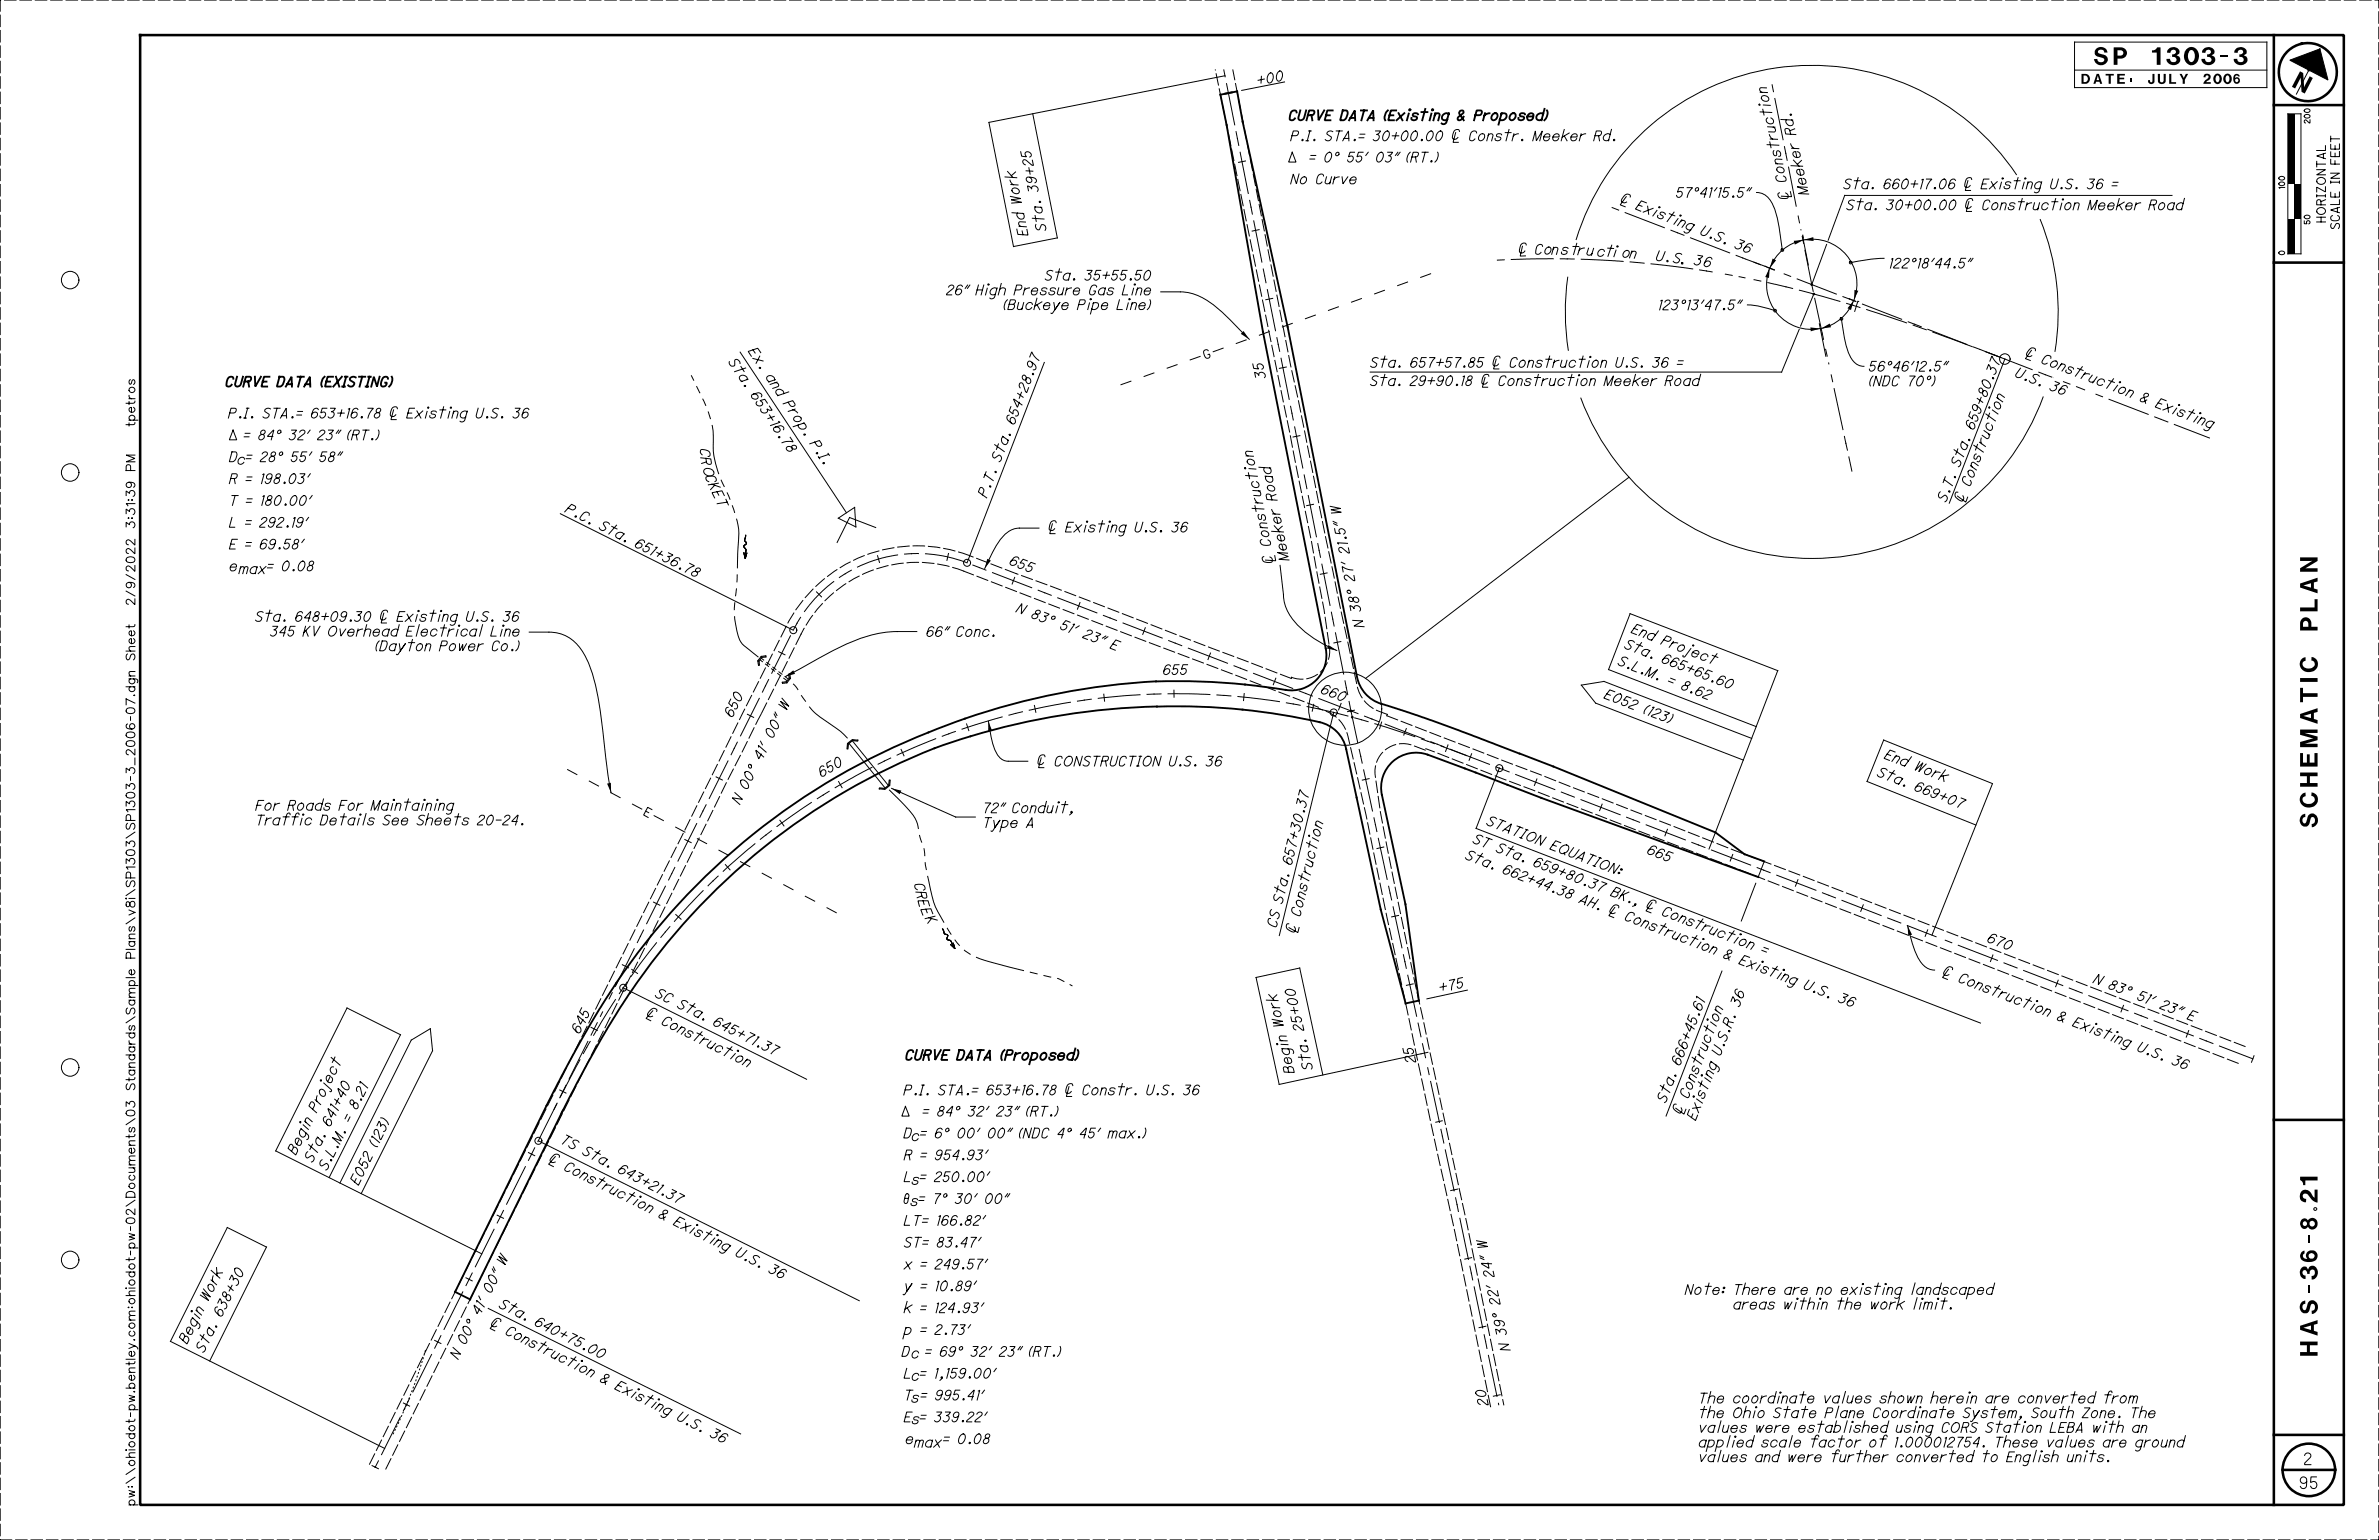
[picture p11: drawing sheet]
<svg xmlns="http://www.w3.org/2000/svg" width="864mm" height="559mm" viewBox="0 0 864 559" stroke-linecap="round" stroke-linejoin="round" font-family="sans-serif">
<defs><g id="words">
<g font-size="6.3">
<text x="760.1" y="23.5">SP 1303-3</text>
<text x="832" y="31.5" transform="rotate(28 832 31.5)">N</text>
<text x="841.3" y="300.2" transform="rotate(-90 841.3 300.2)">SCHEMATIC PLAN</text>
<text x="841.3" y="500" transform="rotate(-90 841.3 500)">HAS-36-8.21</text>
</g>
<g font-size="4.2">
<text x="836" y="531.5">2</text>
<text x="834.2" y="540.1">95</text>
</g>
<g font-size="3.6">
<text x="463.2" y="29.7" transform="rotate(-11 463.2 29.7)">0</text>
<text x="456.6" y="31" transform="rotate(-11 456.6 31)">+ 0</text>
<text x="755.6" y="30.4">DATE:</text>
<text x="779.9" y="30.4">JULY 2006</text>
<text x="467.8" y="43.6">CURVE DATA (Existing &amp; Proposed)</text>
<text x="468.5" y="51.1">P.I. STA.= 30+00.00 | Constr. Meeker Rd.</text>
<text x="651.9" y="48.8" transform="rotate(-102 651.9 48.8)">R d .</text>
<text x="374.6" y="57" transform="rotate(-101 374.6 57)">5</text>
<text x="473.6" y="58.8">= 0° 55' 03&quot; (RT.)</text>
<text x="648.6" y="65.9" transform="rotate(-102 648.6 65.9)">C o n s t r u c t i o n</text>
<text x="376.4" y="66.4" transform="rotate(-101 376.4 66.4)">9 + 2</text>
<text x="377" y="69.4" transform="rotate(-101 377 69.4)">3</text>
<text x="468.5" y="66.7">No Curve</text>
<text x="656.6" y="70.4" transform="rotate(-102 656.6 70.4)">Me e k e r</text>
<text x="669.2" y="68.5">Sta. 660+17.06 | Existing U.S. 36 =</text>
<text x="370.9" y="73.9" transform="rotate(-101 370.9 73.9)">Wo r k</text>
<text x="593.7" y="75.9" transform="rotate(21 593.7 75.9)">E x i s t i n g</text>
<text x="670.3" y="76.1">Sta. 30+00.00 | Construction Meeker Road</text>
<text x="379.8" y="83.6" transform="rotate(-101 379.8 83.6)">S t a .</text>
<text x="373.2" y="85.3" transform="rotate(-101 373.2 85.3)">E n d</text>
<text x="617" y="85" transform="rotate(21 617 85)">U . S .</text>
<text x="629.5" y="89.9" transform="rotate(21 629.5 89.9)">3</text>
<text x="557.1" y="92.3" transform="rotate(-1 557.1 92.3)">C o</text>
<text x="563.3" y="92.3" transform="rotate(1 563.3 92.3)">n s t</text>
<text x="572.7" y="92.4" transform="rotate(2 572.7 92.4)">r u c</text>
<text x="582.6" y="92.9" transform="rotate(4 582.6 92.9)">t i o</text>
<text x="591.5" y="93.6" transform="rotate(5 591.5 93.6)">n</text>
<text x="601" y="94.5" transform="rotate(7 601 94.5)">U . S</text>
<text x="614.8" y="96" transform="rotate(10 614.8 96)">3</text>
<text x="632.5" y="91.1" transform="rotate(21 632.5 91.1)">6</text>
<text x="379.3" y="101.7">Sta. 35+55.50</text>
<text x="618.2" y="96.6" transform="rotate(10 618.2 96.6)">6</text>
<text x="343.6" y="107">26&quot; High Pressure Gas Line</text>
<text x="364.2" y="112.3">(Buckeye Pipe Line)</text>
<text x="264.3" y="131.4" transform="rotate(56 264.3 131.4)">S t a .</text>
<text x="271.6" y="127.5" transform="rotate(56 271.6 127.5)">E x .</text>
<text x="376.8" y="131.7" transform="rotate(-69 376.8 131.7)">7</text>
<text x="740.8" y="131.6" transform="rotate(21 740.8 131.6)">C o n s t r u c t i o n</text>
<text x="277.8" y="136.8" transform="rotate(56 277.8 136.8)">a n d</text>
<text x="458.8" y="134" transform="rotate(-102 458.8 134)">5</text>
<text x="459.5" y="137" transform="rotate(-102 459.5 137)">3</text>
<text x="497.4" y="133.3">Sta. 657+57.85 | Construction U.S. 36 =</text>
<text x="725.3" y="133.2" transform="rotate(-69 725.3 133.2)">7</text>
<text x="731.3" y="136.6" transform="rotate(21 731.3 136.6)">U . S .</text>
<text x="81.9" y="140.3">CURVE DATA (EXISTING)</text>
<text x="272.3" y="143.4" transform="rotate(56 272.3 143.4)">6</text>
<text x="373.8" y="139.6" transform="rotate(-69 373.8 139.6)">8 . 9</text>
<text x="497.4" y="139.9">Sta. 29+90.18 | Construction Meeker Road</text>
<text x="722.2" y="141.4" transform="rotate(-69 722.2 141.4)">0 . 3</text>
<text x="743.9" y="141.4" transform="rotate(21 743.9 141.4)">3</text>
<text x="746.8" y="142.5" transform="rotate(21 746.8 142.5)">6</text>
<text x="274.1" y="146" transform="rotate(56 274.1 146)">5</text>
<text x="275.8" y="148.5" transform="rotate(56 275.8 148.5)">3 + 16 . 7</text>
<text x="284.3" y="146.6" transform="rotate(56 284.3 146.6)">P r o p .</text>
<text x="370.4" y="148.5" transform="rotate(-69 370.4 148.5)">4 + 2</text>
<text x="776.6" y="145.5" transform="rotate(21 776.6 145.5)">&amp;</text>
<text x="782.3" y="147.7" transform="rotate(21 782.3 147.7)">E x i s t i n g</text>
<text x="82.9" y="151.7">P.I. STA.= 653+16.78 | Existing U.S. 36</text>
<text x="368.2" y="154.3" transform="rotate(-69 368.2 154.3)">6</text>
<text x="369.3" y="151.4" transform="rotate(-69 369.3 151.4)">5</text>
<text x="717.6" y="153.2" transform="rotate(-69 717.6 153.2)">5</text>
<text x="718.7" y="150.4" transform="rotate(-69 718.7 150.4)">9 + 8</text>
<text x="86.7" y="159.6">= 84° 32' 23&quot; (RT.)</text>
<text x="294" y="161" transform="rotate(56 294 161)">P . I .</text>
<text x="716.5" y="156.2" transform="rotate(-69 716.5 156.2)">6</text>
<text x="83.3" y="167.5">D = 28° 55' 58&quot;</text>
<text x="254.2" y="162.8" transform="rotate(91 254.2 162.8)">C</text>
<text x="254.4" y="166.1" transform="rotate(82 254.4 166.1)">R</text>
<text x="285" y="162.4" transform="rotate(56 285 162.4)">8</text>
<text x="363.1" y="167.8" transform="rotate(-69 363.1 167.8)">S t a .</text>
<text x="86.1" y="168.5">c</text>
<text x="255.2" y="169.9" transform="rotate(77 255.2 169.9)">O</text>
<text x="256" y="172.8" transform="rotate(73 256 172.8)">C</text>
<text x="711.3" y="169.6" transform="rotate(-69 711.3 169.6)">S t a .</text>
<text x="83.3" y="175.5">R = 198.03'</text>
<text x="257.1" y="175.9" transform="rotate(65 257.1 175.9)">K</text>
<text x="258.5" y="178.8" transform="rotate(64 258.5 178.8)">E</text>
<text x="715.1" y="176.7" transform="rotate(-69 715.1 176.7)">C o n s t r u c t i o n</text>
<text x="83.3" y="183.4">T = 180.00'</text>
<text x="205" y="185.7" transform="rotate(27 205 185.7)">P . C .</text>
<text x="259.9" y="181.8" transform="rotate(66 259.9 181.8)">T</text>
<text x="358.2" y="180.6" transform="rotate(-69 358.2 180.6)">P . T .</text>
<text x="463.6" y="181.5" transform="rotate(-101 463.6 181.5)">R o a d</text>
<text x="706.4" y="182.3" transform="rotate(-69 706.4 182.3)">S . T .</text>
<text x="83.3" y="191.3">L = 292.19'</text>
<text x="217.3" y="191.9" transform="rotate(27 217.3 191.9)">S t a .</text>
<text x="487" y="186.4" transform="rotate(-101 487 186.4)">W</text>
<text x="380.4" y="193.1">| Existing U.S. 36</text>
<text x="489.3" y="197.7" transform="rotate(-101 489.3 197.7)">1. 5 &quot;</text>
<text x="83.3" y="199.2">E = 69.58'</text>
<text x="230.2" y="198.3" transform="rotate(27 230.2 198.3)">6</text>
<text x="233" y="199.7" transform="rotate(27 233 199.7)">5</text>
<text x="235.7" y="201.1" transform="rotate(27 235.7 201.1)">1+ 3</text>
<text x="461.4" y="198" transform="rotate(-101 461.4 198)">C o n s t r u c t i o n</text>
<text x="467.9" y="203.2" transform="rotate(-101 467.9 203.2)">M e e k e r</text>
<text x="489.9" y="200.7" transform="rotate(-101 489.9 200.7)">2</text>
<text x="83.3" y="207.2">e</text>
<text x="86.7" y="208.2">max</text>
<text x="94.6" y="207.2">= 0.08</text>
<text x="243" y="204.7" transform="rotate(27 243 204.7)">6 . 7</text>
<text x="250.6" y="208.5" transform="rotate(27 250.6 208.5)">8</text>
<text x="366.2" y="204.7" transform="rotate(21 366.2 204.7)">6</text>
<text x="369.1" y="205.9" transform="rotate(21 369.1 205.9)">5</text>
<text x="372" y="207" transform="rotate(21 372 207)">5</text>
<text x="491.3" y="207.8" transform="rotate(-101 491.3 207.8)">7 '</text>
<text x="491.9" y="210.7" transform="rotate(-101 491.9 210.7)">2</text>
<text x="493.4" y="218.7" transform="rotate(-101 493.4 218.7)">8 °</text>
<text x="494" y="221.7" transform="rotate(-101 494 221.7)">3</text>
<text x="92.7" y="225.5">Sta. 648+09.30 | Existing U.S. 36</text>
<text x="368.8" y="222" transform="rotate(21 368.8 222)">N</text>
<text x="374.1" y="224.1" transform="rotate(21 374.1 224.1)">8</text>
<text x="377" y="225.2" transform="rotate(21 377 225.2)">3 °</text>
<text x="495.2" y="227.4" transform="rotate(-101 495.2 227.4)">N</text>
<text x="98.1" y="230.8">345 KV Overhead Electrical Line</text>
<text x="336.2" y="231">66&quot; Conc.</text>
<text x="384.6" y="228.1" transform="rotate(21 384.6 228.1)">5</text>
<text x="387.5" y="229.2" transform="rotate(21 387.5 229.2)">1'</text>
<text x="393" y="231.4" transform="rotate(21 393 231.4)">2</text>
<text x="395.8" y="232.4" transform="rotate(21 395.8 232.4)">3 &quot;</text>
<text x="592.1" y="229.5" transform="rotate(21 592.1 229.5)">E n d</text>
<text x="602.8" y="233.7" transform="rotate(21 602.8 233.7)">P r o j e c t</text>
<text x="136.1" y="236.1">(Dayton Power Co.)</text>
<text x="402.9" y="235.2" transform="rotate(21 402.9 235.2)">E</text>
<text x="589.5" y="235.1" transform="rotate(21 589.5 235.1)">S t a .</text>
<text x="422.2" y="244.8">655</text>
<text x="587.1" y="241.1" transform="rotate(21 587.1 241.1)">S . L . M.</text>
<text x="602.9" y="240.3" transform="rotate(21 602.9 240.3)">6</text>
<text x="605.8" y="241.4" transform="rotate(21 605.8 241.4)">6</text>
<text x="608.8" y="242.6" transform="rotate(21 608.8 242.6)">5 + 6</text>
<text x="479.2" y="251.4" transform="rotate(21 479.2 251.4)">6</text>
<text x="605" y="248.1" transform="rotate(21 605 248.1)">=</text>
<text x="610" y="250" transform="rotate(21 610 250)">8 . 6</text>
<text x="617.7" y="246" transform="rotate(21 617.7 246)">5 . 6</text>
<text x="625.6" y="249.1" transform="rotate(21 625.6 249.1)">0</text>
<text x="267.2" y="257.7" transform="rotate(-63 267.2 257.7)">5</text>
<text x="268.6" y="254.9" transform="rotate(-63 268.6 254.9)">0</text>
<text x="482.2" y="252.5" transform="rotate(21 482.2 252.5)">6</text>
<text x="485.1" y="253.7" transform="rotate(21 485.1 253.7)">0</text>
<text x="582.2" y="253.3" transform="rotate(21 582.2 253.3)">E 0</text>
<text x="588.2" y="255.6" transform="rotate(21 588.2 255.6)">5</text>
<text x="591.1" y="256.7" transform="rotate(21 591.1 256.7)">2</text>
<text x="618" y="253.1" transform="rotate(21 618 253.1)">2</text>
<text x="265.8" y="260.5" transform="rotate(-63 265.8 260.5)">6</text>
<text x="285.5" y="258" transform="rotate(-63 285.5 258)">W</text>
<text x="596.3" y="258.8" transform="rotate(21 596.3 258.8)">(12</text>
<text x="602.2" y="261" transform="rotate(21 602.2 261)">3 )</text>
<text x="280.5" y="268.1" transform="rotate(-63 280.5 268.1)">0</text>
<text x="282" y="265.1" transform="rotate(-63 282 265.1)">0 &quot;</text>
<text x="277.8" y="273.4" transform="rotate(-63 277.8 273.4)">1'</text>
<text x="683.9" y="275.2" transform="rotate(21 683.9 275.2)">E n d</text>
<text x="276.4" y="276.2" transform="rotate(-63 276.4 276.2)">4</text>
<text x="300.9" y="280.5" transform="rotate(-30 300.9 280.5)">5</text>
<text x="303.6" y="279" transform="rotate(-30 303.6 279)">0</text>
<text x="376.4" y="278">| CONSTRUCTION U.S. 36</text>
<text x="681.2" y="281.5" transform="rotate(21 681.2 281.5)">S t a .</text>
<text x="694.7" y="279.3" transform="rotate(21 694.7 279.3)">Wo r k</text>
<text x="271.2" y="286.8" transform="rotate(-63 271.2 286.8)">0</text>
<text x="272.7" y="283.7" transform="rotate(-63 272.7 283.7)">0 °</text>
<text x="298.2" y="282.1" transform="rotate(-30 298.2 282.1)">6</text>
<text x="694.7" y="286.7" transform="rotate(21 694.7 286.7)">6</text>
<text x="697.6" y="287.8" transform="rotate(21 697.6 287.8)">6</text>
<text x="268.6" y="291.9" transform="rotate(-63 268.6 291.9)">N</text>
<text x="474.6" y="290.2" transform="rotate(-76 474.6 290.2)">7</text>
<text x="700.5" y="289" transform="rotate(21 700.5 289)">9 + 0</text>
<text x="709.8" y="292.5" transform="rotate(21 709.8 292.5)">7</text>
<text x="92.8" y="299.3">Traffic Details See Sheets 20-24.</text>
<text x="92.8" y="294">For Roads For Maintaining</text>
<text x="356.8" y="294.9">72&quot; Conduit,</text>
<text x="472.6" y="298.8" transform="rotate(-76 472.6 298.8)">0 . 3</text>
<text x="539.4" y="299.2" transform="rotate(21 539.4 299.2)">S T A T I O N</text>
<text x="356.8" y="300.2">Type A</text>
<text x="534.5" y="305.7" transform="rotate(21 534.5 305.7)">S T</text>
<text x="469.6" y="311" transform="rotate(-76 469.6 311)">5</text>
<text x="470.3" y="308" transform="rotate(-76 470.3 308)">7 + 3</text>
<text x="531.7" y="311.6" transform="rotate(21 531.7 311.6)">S t a .</text>
<text x="542.9" y="309" transform="rotate(21 542.9 309)">S t a .</text>
<text x="562.6" y="308.1" transform="rotate(21 562.6 308.1)">E Q U A T I O N :</text>
<text x="597.7" y="309.6" transform="rotate(21 597.7 309.6)">6</text>
<text x="600.6" y="310.8" transform="rotate(21 600.6 310.8)">6</text>
<text x="603.5" y="311.9" transform="rotate(21 603.5 311.9)">5</text>
<text x="468.8" y="314.1" transform="rotate(-76 468.8 314.1)">6</text>
<text x="545.2" y="316.8" transform="rotate(21 545.2 316.8)">6</text>
<text x="548.1" y="317.9" transform="rotate(21 548.1 317.9)">6</text>
<text x="556.3" y="314.1" transform="rotate(21 556.3 314.1)">6</text>
<text x="559.3" y="315.2" transform="rotate(21 559.3 315.2)">5</text>
<text x="562.1" y="316.3" transform="rotate(21 562.1 316.3)">9 + 8</text>
<text x="331.9" y="320.8" transform="rotate(78 331.9 320.8)">C R</text>
<text x="551" y="319" transform="rotate(21 551 319)">2 + 4</text>
<text x="559.9" y="322.4" transform="rotate(21 559.9 322.4)">4 . 3</text>
<text x="571.1" y="319.8" transform="rotate(21 571.1 319.8)">0 . 3</text>
<text x="579.3" y="322.9" transform="rotate(21 579.3 322.9)">7</text>
<text x="333.2" y="326.9" transform="rotate(74 333.2 326.9)">E</text>
<text x="465.4" y="328.1" transform="rotate(-76 465.4 328.1)">S t a .</text>
<text x="567.9" y="325.4" transform="rotate(21 567.9 325.4)">8</text>
<text x="573.1" y="327.5" transform="rotate(21 573.1 327.5)">A H.</text>
<text x="584.6" y="324.9" transform="rotate(21 584.6 324.9)">B K. ,</text>
<text x="334.3" y="330.1" transform="rotate(69 334.3 330.1)">E</text>
<text x="335.9" y="333.4" transform="rotate(61 335.9 333.4)">K</text>
<text x="471.9" y="332.7" transform="rotate(-76 471.9 332.7)">C o n s t r u c t i o n</text>
<text x="589.5" y="333.7" transform="rotate(21 589.5 333.7)">C o n s t r u c t i o n</text>
<text x="603" y="332" transform="rotate(21 603 332)">C o n s t r u c t i o n</text>
<text x="463.3" y="336.7" transform="rotate(-76 463.3 336.7)">C S</text>
<text x="721.2" y="341.7" transform="rotate(21 721.2 341.7)">6</text>
<text x="625.4" y="347.5" transform="rotate(21 625.4 347.5)">&amp;</text>
<text x="638.9" y="345.8" transform="rotate(21 638.9 345.8)">=</text>
<text x="724.1" y="342.8" transform="rotate(21 724.1 342.8)">7</text>
<text x="726.9" y="343.9" transform="rotate(21 726.9 343.9)">0</text>
<text x="631.1" y="349.7" transform="rotate(21 631.1 349.7)">E x i s t i n g</text>
<text x="528.9" y="358.8" transform="rotate(-12 528.9 358.8)">5</text>
<text x="654.5" y="358.6" transform="rotate(21 654.5 358.6)">U . S .</text>
<text x="710.7" y="356.2" transform="rotate(21 710.7 356.2)">C o n s t r u c t i o n</text>
<text x="759.7" y="356.5" transform="rotate(21 759.7 356.5)">N</text>
<text x="765.1" y="358.6" transform="rotate(21 765.1 358.6)">8</text>
<text x="768" y="359.7" transform="rotate(21 768 359.7)">3 °</text>
<text x="237.6" y="361.6" transform="rotate(26 237.6 361.6)">S C</text>
<text x="245.7" y="365.5" transform="rotate(26 245.7 365.5)">S t a .</text>
<text x="470.5" y="361.3" transform="rotate(-103 470.5 361.3)">0</text>
<text x="522.7" y="360.1" transform="rotate(-12 522.7 360.1)">+ 7</text>
<text x="618.6" y="364.1" transform="rotate(-69 618.6 364.1)">1</text>
<text x="631.4" y="365.5" transform="rotate(-69 631.4 365.5)">3</text>
<text x="632.5" y="362.6" transform="rotate(-69 632.5 362.6)">6</text>
<text x="667.1" y="363.5" transform="rotate(21 667.1 363.5)">3</text>
<text x="670" y="364.6" transform="rotate(21 670 364.6)">6</text>
<text x="775.6" y="362.6" transform="rotate(21 775.6 362.6)">5</text>
<text x="778.5" y="363.8" transform="rotate(21 778.5 363.8)">1'</text>
<text x="784" y="365.9" transform="rotate(21 784 365.9)">2</text>
<text x="213.1" y="369.7" transform="rotate(-63 213.1 369.7)">5</text>
<text x="239.9" y="371.5" transform="rotate(26 239.9 371.5)">C o n s t r u c t i o n</text>
<text x="258.6" y="371.9" transform="rotate(26 258.6 371.9)">6</text>
<text x="472.7" y="370.9" transform="rotate(-103 472.7 370.9)">5 + 0</text>
<text x="746.5" y="370" transform="rotate(21 746.5 370)">&amp;</text>
<text x="786.8" y="367" transform="rotate(21 786.8 367)">3 &quot;</text>
<text x="793.9" y="369.7" transform="rotate(21 793.9 369.7)">E</text>
<text x="210.3" y="375.3" transform="rotate(-63 210.3 375.3)">6</text>
<text x="211.7" y="372.5" transform="rotate(-63 211.7 372.5)">4</text>
<text x="261.4" y="373.2" transform="rotate(26 261.4 373.2)">4</text>
<text x="264.2" y="374.6" transform="rotate(26 264.2 374.6)">5 + 7</text>
<text x="466.1" y="372.5" transform="rotate(-103 466.1 372.5)">Wo r k</text>
<text x="473.3" y="373.8" transform="rotate(-103 473.3 373.8)">2</text>
<text x="615.5" y="372" transform="rotate(-69 615.5 372)">5 . 6</text>
<text x="752.3" y="372.2" transform="rotate(21 752.3 372.2)">E x i s t i n g</text>
<text x="272.7" y="378.8" transform="rotate(26 272.7 378.8)">1. 3</text>
<text x="279.1" y="381.9" transform="rotate(26 279.1 381.9)">7</text>
<text x="513.3" y="382.4" transform="rotate(-102 513.3 382.4)">5</text>
<text x="610.9" y="383.9" transform="rotate(-69 610.9 383.9)">6</text>
<text x="612.1" y="381" transform="rotate(-69 612.1 381)">6 + 4</text>
<text x="624.5" y="383.2" transform="rotate(-69 624.5 383.2)">U . S . R .</text>
<text x="775.6" y="381.2" transform="rotate(21 775.6 381.2)">U . S .</text>
<text x="328.7" y="384.6">CURVE DATA (Proposed)</text>
<text x="469.8" y="389.2" transform="rotate(-103 469.8 389.2)">B e g i n</text>
<text x="476.5" y="387.9" transform="rotate(-103 476.5 387.9)">S t a .</text>
<text x="514" y="385.3" transform="rotate(-102 514 385.3)">2</text>
<text x="609.8" y="386.8" transform="rotate(-69 609.8 386.8)">6</text>
<text x="788.2" y="386.1" transform="rotate(21 788.2 386.1)">3</text>
<text x="791.1" y="387.2" transform="rotate(21 791.1 387.2)">6</text>
<text x="133.2" y="395.3" transform="rotate(-64 133.2 395.3)">1</text>
<text x="126.2" y="396.1" transform="rotate(-64 126.2 396.1)">0</text>
<text x="328.1" y="397.3">P.I. STA.= 653+16.78 | Constr. U.S. 36</text>
<text x="604.6" y="400.3" transform="rotate(-69 604.6 400.3)">S t a .</text>
<text x="612.8" y="398.8" transform="rotate(-69 612.8 398.8)">C o n s t r u c t i o n</text>
<text x="114.9" y="403.8" transform="rotate(-64 114.9 403.8)">P r o j e c t</text>
<text x="121.2" y="406.2" transform="rotate(-64 121.2 406.2)">4</text>
<text x="122.5" y="403.4" transform="rotate(-64 122.5 403.4)">1+ 4</text>
<text x="127.1" y="407.6" transform="rotate(-64 127.1 407.6)">=</text>
<text x="129.5" y="402.8" transform="rotate(-64 129.5 402.8)">8 . 2</text>
<text x="333.2" y="405">= 84° 32' 23&quot; (RT.)</text>
<text x="615.5" y="406.6" transform="rotate(-69 615.5 406.6)">E x i s t i n g</text>
<text x="119.8" y="409" transform="rotate(-64 119.8 409)">6</text>
<text x="139.6" y="410.9" transform="rotate(-64 139.6 410.9)">3 )</text>
<text x="328.1" y="412.9">D = 6° 00' 00&quot; (NDC 4° 45' max.)</text>
<text x="330.8" y="413.9">c</text>
<text x="107.3" y="419.1" transform="rotate(-64 107.3 419.1)">B e g i n</text>
<text x="136.8" y="416.6" transform="rotate(-64 136.8 416.6)">(12</text>
<text x="203.2" y="414.6" transform="rotate(27 203.2 414.6)">T S</text>
<text x="211.2" y="418.7" transform="rotate(27 211.2 418.7)">S t a .</text>
<text x="113.4" y="421.9" transform="rotate(-64 113.4 421.9)">S t a .</text>
<text x="118.6" y="424.8" transform="rotate(-64 118.6 424.8)">S . L . M.</text>
<text x="133" y="424.3" transform="rotate(-64 133 424.3)">5</text>
<text x="134.3" y="421.6" transform="rotate(-64 134.3 421.6)">2</text>
<text x="198.8" y="421.6" transform="rotate(27 198.8 421.6)">|</text>
<text x="204.5" y="424.5" transform="rotate(27 204.5 424.5)">C o n s t r u c t i o n</text>
<text x="224" y="425.3" transform="rotate(27 224 425.3)">6</text>
<text x="328.2" y="420.8">R = 954.93'</text>
<text x="130.1" y="430.1" transform="rotate(-64 130.1 430.1)">E 0</text>
<text x="226.8" y="426.7" transform="rotate(27 226.8 426.7)">4</text>
<text x="229.6" y="428.2" transform="rotate(27 229.6 428.2)">3 + 2</text>
<text x="328.2" y="428.8">L = 250.00'</text>
<text x="330.9" y="429.8">s</text>
<text x="238" y="432.5" transform="rotate(27 238 432.5)">1. 3</text>
<text x="244.4" y="435.8" transform="rotate(27 244.4 435.8)">7</text>
<text x="330.5" y="437.5">s</text>
<text x="331.9" y="436.7">= 7° 30' 00&quot;</text>
<text x="238.9" y="441.6" transform="rotate(27 238.9 441.6)">&amp;</text>
<text x="244.4" y="444.4" transform="rotate(27 244.4 444.4)">E x i s t i n g</text>
<text x="328.2" y="444.6">LT= 166.82'</text>
<text x="266.8" y="455.6" transform="rotate(27 266.8 455.6)">U . S .</text>
<text x="328.2" y="452.5">ST= 83.47'</text>
<text x="540.2" y="452.8" transform="rotate(-102 540.2 452.8)">W</text>
<text x="183.2" y="459.4" transform="rotate(-63 183.2 459.4)">W</text>
<text x="278.8" y="461.6" transform="rotate(27 278.8 461.6)">3</text>
<text x="328.2" y="460.5">x = 249.57'</text>
<text x="541.8" y="460.2" transform="rotate(-102 541.8 460.2)">4 &quot;</text>
<text x="87.5" y="463.9" transform="rotate(-63 87.5 463.9)">0</text>
<text x="179.7" y="466.4" transform="rotate(-63 179.7 466.4)">0 &quot;</text>
<text x="281.6" y="463" transform="rotate(27 281.6 463)">6</text>
<text x="542.4" y="463.2" transform="rotate(-102 542.4 463.2)">2</text>
<text x="75.5" y="472.4" transform="rotate(-63 75.5 472.4)">Wo r k</text>
<text x="83.2" y="472.4" transform="rotate(-63 83.2 472.4)">8 + 3</text>
<text x="178.2" y="469.5" transform="rotate(-63 178.2 469.5)">0</text>
<text x="328.2" y="468.4">y = 10.89'</text>
<text x="544" y="470.3" transform="rotate(-102 544 470.3)">2 '</text>
<text x="544.6" y="473.2" transform="rotate(-102 544.6 473.2)">2</text>
<text x="611.7" y="469.7">Note: There are no existing landscaped</text>
<text x="80.4" y="478.1" transform="rotate(-63 80.4 478.1)">6</text>
<text x="81.8" y="475.2" transform="rotate(-63 81.8 475.2)">3</text>
<text x="174.2" y="477.5" transform="rotate(-63 174.2 477.5)">4</text>
<text x="175.6" y="474.7" transform="rotate(-63 175.6 474.7)">1'</text>
<text x="180.9" y="474.3" transform="rotate(27 180.9 474.3)">S t a .</text>
<text x="328.2" y="476.3">k = 124.93'</text>
<text x="629.2" y="475">areas within the work limit.</text>
<text x="170.4" y="485.1" transform="rotate(-63 170.4 485.1)">0 °</text>
<text x="177.6" y="481.2" transform="rotate(27 177.6 481.2)">|</text>
<text x="183.2" y="484" transform="rotate(27 183.2 484)">C o n s t r u c t i o n</text>
<text x="193.8" y="480.8" transform="rotate(27 193.8 480.8)">6</text>
<text x="196.6" y="482.2" transform="rotate(27 196.6 482.2)">4</text>
<text x="199.4" y="483.6" transform="rotate(27 199.4 483.6)">0 + 7</text>
<text x="328.2" y="484.2">p = 2.73'</text>
<text x="546.3" y="481.2" transform="rotate(-102 546.3 481.2)">9 °</text>
<text x="547" y="484.2" transform="rotate(-102 547 484.2)">3</text>
<text x="67.9" y="487.7" transform="rotate(-63 67.9 487.7)">B e g i n</text>
<text x="74" y="490.9" transform="rotate(-63 74 490.9)">S t a .</text>
<text x="168.9" y="488.1" transform="rotate(-63 168.9 488.1)">0</text>
<text x="208.2" y="487.9" transform="rotate(27 208.2 487.9)">5 . 0</text>
<text x="216" y="491.9" transform="rotate(27 216 491.9)">0</text>
<text x="548.2" y="489.9" transform="rotate(-102 548.2 489.9)">N</text>
<text x="166.3" y="493.3" transform="rotate(-63 166.3 493.3)">N</text>
<text x="327.4" y="492.2">Dc= 69° 32' 23&quot; (RT.)</text>
<text x="217.6" y="501.2" transform="rotate(27 217.6 501.2)">&amp;</text>
<text x="223.1" y="504" transform="rotate(27 223.1 504)">E x i s t i n g</text>
<text x="328.2" y="500.1">L = 1,159.00'</text>
<text x="330.8" y="500.9">c</text>
<text x="328.2" y="508">T = 995.41'</text>
<text x="330.8" y="508.8">s</text>
<text x="539.6" y="506.8" transform="rotate(-102 539.6 506.8)">0</text>
<text x="540.3" y="509.8" transform="rotate(-102 540.3 509.8)">2</text>
<text x="616.6" y="509.1">The coordinate values shown herein are converted from</text>
<text x="245.5" y="515.2" transform="rotate(27 245.5 515.2)">U . S .</text>
<text x="328.2" y="515.9">E = 339.22'</text>
<text x="616.6" y="514.4">the Ohio State Plane Coordinate System, South Zone. The</text>
<text x="257.6" y="521.2" transform="rotate(27 257.6 521.2)">3</text>
<text x="331" y="516.6">s</text>
<text x="616.6" y="519.7">values were established using CORS Station LEBA with an</text>
<text x="260.4" y="522.6" transform="rotate(27 260.4 522.6)">6</text>
<text x="328.7" y="523.9">e</text>
<text x="331.9" y="525.1">max</text>
<text x="340.1" y="523.9">= 0.08</text>
<text x="616.6" y="525.1">applied scale factor of 1.000012754. These values are ground</text>
<text x="616.6" y="530.4">values and were further converted to English units.</text>
</g>
<g font-size="3.2">
<text x="844.2" y="80.5" transform="rotate(-90 844.2 80.5)">HORIZONTAL</text>
<text x="849.2" y="82.9" transform="rotate(-90 849.2 82.9)">SCALE IN FEET</text>
<text x="49" y="153.7" transform="rotate(-90 49 153.7)">tpetros</text>
<text x="49" y="213.5" transform="rotate(-90 49 213.5)">2/9/2022 3:31:39 PM</text>
<text x="49" y="546.1" transform="rotate(-90 49 546.1)">pw:\\ohiodot-pw.bentley.com:ohiodot-pw-02\Documents\03 Standards\Sample Plans\v8i\SP1303\SP1303-3_2006-07.dgn Sheet</text>
</g>
<g font-size="2.1">
<text x="838.6" y="44.6" transform="rotate(-90 838.6 44.6)">200</text>
<text x="829.3" y="68.4" transform="rotate(-90 829.3 68.4)">100</text>
<text x="838.6" y="81.2" transform="rotate(-90 838.6 81.2)">50</text>
<text x="829.3" y="92.4" transform="rotate(-90 829.3 92.4)">0</text>
</g>
</g></defs>
<g fill="none" stroke="#000" stroke-width=".36">
<path d="M753.1 15.3h69.8v16.5h-69.8zM444.3 25.4l.4 2.5M444.7 27.5l-85.7 16.9 8.9 45.1 15.9-3.2-8.9-45M445.2 30.3l3 15M466.3 29.7l-15.6 3.1M644.3 35.7l3 15M753.1 25.4h69.8M831.2 21.8l11-4.1 2.9 11.3zM838.1 25.4l-4.5 8.7M448.7 47.8l1 5M450.2 55.2l2.9 15M452.1 58.4l-2.5 .5"/>
<path d="M469.1 55.2l1.4 3.6h-2.7zM528.4 48.1l-.9 3.5h1.9M529.8 47.7a1.14 1.14 0 0 0-1.3-.8 1.14 1.14 0 0 0-.9 1.3 1.62 1.62 0 0 0-.1 2.2l.9 .1 .8-.6M546.4 48.1h2.1M547.8 47l-1.1 4.1M567.8 47l-1.1 4.1M567.9 49.4l1 1.7M569.6 48.3l-2.5 1.5M584.5 48.8a1.48 1.48 0 0 0-1.9 .2 1.48 1.48 0 0 0-.2 1.9l.7 .2 .9-.3M585 47l-1.1 4.1M646.5 43.4l4.3 .2M648.4 43.5a1.43 1.43 0 0 0 .7 1.9 1.43 1.43 0 0 0 1.9-.6l-.5-1.3"/>
<path d="M830.5 41.3h4.8v50.8h-4.8zM367.4 77.2l4.2 .3M369.3 77.3a1.47 1.47 0 0 0 .5 1.9 1.47 1.47 0 0 0 2-.3v-.7l-.5-.8M374.8 79.2l4.2 .3M375.7 78.2l.5 2.1M453.6 72.7l1 5M585.2 75.3l2.4 .9M590 77.2l14.2 5.4M590.3 71.4l-2.1 2.9 1.8 .7M591.8 71.5a.89 .89 0 0 0-.3-1 .89 .89 0 0 0-1.1 0 2.93 2.93 0 0 0-1.8 2.6l1 .5 .9-.3M611.1 68.1h-1.6l-.6 1.6 .7-.2a.95 .95 0 0 1 1.2 .7 .95 .95 0 0 1-.7 1.1l-1 .3-.5-.7M612.5 68.1l1.9 .1a5.6 5.6 0 0 0-1.9 3.4"/>
<path d="M619.2 70.4h-1.9l2.3-2.3-.9 3.5M621.1 68.4l.5-.3-1 3.5M623.3 68.1l-.9 1.2M624.4 68.4l.5-.3-.9 3.5M627.8 68.1h-1.7l-.5 1.6 .7-.2a.96 .96 0 0 1 1.1 .7 .96 .96 0 0 1-.6 1.1l-1 .3-.5-.7M633.2 68.1h-1.7l-.5 1.6 .7-.2a.95 .95 0 0 1 1.1 .7 .95 .95 0 0 1-.6 1.1l-1 .3-.5-.7M635.1 68.1l-.9 1.2M635.9 68.1l-.9 1.2M637.6 69.8a6.9 6.9 0 0 1 6.4 5.5 75 75 0 0 1 3 15.4M646 70a.89 .89 0 0 0-.7 .8 .89 .89 0 0 0 .6 .8 3.1 3.1 0 0 0 3.1 .1v-1.1l-.8-.6M649.3 60.6l2.7 14.2M649.9 69.5l.4 1.9-3.6-.2"/>
<path d="M652.7 78.4l.5 2.5M673.1 65.6h2.2M674.2 73.2h2.1M674.5 64.5l-1.1 4M675.6 72l-1.1 4.1M714.4 65.5l-1 3.6h1.9M714.7 73.2l-.9 3.5h1.9M715.8 65.1a1.15 1.15 0 0 0-1.4-.7 1.15 1.15 0 0 0-.9 1.3l-.3 1.2a.99 .99 0 0 0 .8 1.1 .99 .99 0 0 0 1.2-.7M716.1 72.7a1.14 1.14 0 0 0-1.3-.7 1.14 1.14 0 0 0-.9 1.2 1.62 1.62 0 0 0-.1 2.3l.9 .1 .8-.7M726.5 66.1l-.6 2.4M731.2 65.6h2.1M732 63.4a89.4 89.4 0 0 0-87.4-38.7 89.4 89.4 0 0 0-72.4 62.2"/>
<path d="M732.6 64.5l-1.1 4M732.7 73.2h2.1M734.1 72l-1.1 4.1M734.8 66.1l-.7 2.4M740.6 79.7a89.3 89.3 0 0 1 5.4 47.8M744.9 73.2h2.1M746.2 72l-1.1 4.1M748.5 73.7l-.7 2.4M769.3 72l-1.1 4.1M769.3 74.4l1.1 1.7M771.1 73.3l-2.5 1.6M788.5 70.9h-118.9l-6 16.3"/>
<path d="M792.5 73.9a1.42 1.42 0 0 0-2 .2 1.42 1.42 0 0 0 .2 2l1.3-.3M793 72l-1.1 4.1M383.3 98.7h2.1M384.6 97.6l-1.1 4.1M455.1 80.2l3 14.9M457.1 83.3l-2.5 .6M458.6 97.6l1 5M519.3 99.3l-3.6 1.3M546.1 94.3l-2.5 .1M552.7 89.4l-.8 3.5h1.9M554 88.9a.89 .89 0 0 0-.7-.8 .89 .89 0 0 0-.9 .4 2.99 2.99 0 0 0-.7 3.1l1 .2 .8-.7M563.8 93.9l-15.2 .3"/>
<path d="M566.4 93.9l5.1 .1M571 89.4l2.1 .1M572.4 88.3l-1.2 4.1M574 94.1l15.2 .8M583.6 90l2.2 .2M585.1 89l-1.4 4M591.7 95l5.1 .5M599.3 95.7l15.2 1.9M613.7 86.3l14.2 5.5M617 97.9l4.5 .8M626.3 99.5l2.5 .4M630.2 92.7l3.4 1.3"/>
<path d="M633.8 94.1l10.3 3.8M636.7 95.1l2.4 1M640.8 96.6l.3 .1M641.5 97l2.6 1M647.7 99.4l2.3 .9M653.7 83.4h.1M654.2 85.8l.5 2.5M654.3 85.6l2.1 10.6M654.4 85.3l.2 1.1M655.2 90.8l2.5 12.5M663.1 88.7l-5.4 14.6M683.9 93.7l-5.5 .5-6.6 1.1"/>
<path d="M686.7 94l.5-.3-.9 3.6M688.1 94.4a.92 .92 0 0 1 1.1-.8 .92 .92 0 0 1 .7 1.2l-2.3 1.9-.2 .6h1.9M691.2 94.4a.92 .92 0 0 1 1.1-.8 .92 .92 0 0 1 .7 1.2l-2.4 1.9-.2 .6h1.9M696.9 94l.5-.3-1 3.6M699 95.3a.98 .98 0 0 0-1.1 .8 .98 .98 0 0 0 .8 1.2 1.05 1.05 0 0 0 1.2-1.1 1.05 1.05 0 0 0-1.2-1 .83 .83 0 0 1 .3-1.4 .83 .83 0 0 1 1 1l-.8 .5M702.2 93.7l-.9 1.2M704.5 96h-1.9l2.3-2.3-.9 3.6M707.6 96h-1.9l2.3-2.3-.9 3.6M713.5 93.7h-1.6l-.6 1.7 .7-.3a.91 .91 0 0 1 1.1 .6 .91 .91 0 0 1-.5 1.1l-1 .5-.6-.7M715.4 93.7l-.8 1.2M716.2 93.7l-.8 1.2M358.4 104.6l-.6 2.4"/>
<path d="M362.9 105.1l.2-.2a1.14 1.14 0 0 1 1.9 .2l-.5 1.9M363.5 102.9l-1.1 4.1M376.4 108.2l-1.1 4.1M376.4 110.6l1 1.7M378.2 109.5l-2.5 1.6M395.5 109.9l-.6 2.4M409.6 109.9l-.7 2.4M411.5 104.6l-.6 2.4M421.4 105.9a29.7 29.7 0 0 1 11.9 .8 39.7 39.7 0 0 1 15.3 11.4l4.9 5M460.1 105.1l2.9 14.9M462 108.3l-2.5 .5M469.1 117.3l-3.6 1.3"/>
<path d="M477.5 114.3l-3.6 1.3M485.8 111.3l-3.6 1.3M494.2 108.3l-3.6 1.3M502.6 105.3l-3.6 1.3M511 102.3l-3.6 1.3M569.1 100.6a90.4 90.4 0 0 0 .2 26.5M602.9 109.1l.5-.2-.9 3.5M604.4 109.6a.9 .9 0 0 1 1.1-.8 .9 .9 0 0 1 .5 1.3l-2.2 1.8-.2 .5h1.9M607.6 108.9h1.8l-.6 .8-.9 .5a1.02 1.02 0 0 1 1.1 .8 1.02 1.02 0 0 1-.7 1.2 1.02 1.02 0 0 1-1.6-.2M613.2 109.1l.5-.2-.9 3.5M614.9 108.9h1.8l-.6 .8-.9 .5a1.1 1.1 0 0 1 1.1 1 1.1 1.1 0 0 1-1.1 1.2h-.7l-.5-.4M618.6 108.9l-.9 1.1"/>
<path d="M621 111.2l-1.9-.1 2.2-2.2-.9 3.5M622.8 108.9l1.9 .1a6.4 6.4 0 0 0-1.9 3.4M629.8 108.9h-1.6l-.6 1.6 .7-.2a.95 .95 0 0 1 1.2 .7 .95 .95 0 0 1-.7 1.1l-.9 .3-.6-.7M631.3 100.4l2.1 .4M631.7 108.9l-.8 1.1M632.5 108.9l-.8 1.1M634.3 110.6a35.5 35.5 0 0 1 10.1 2.1M636.7 101.5l2.5 .5M641.7 102.6l9 2.1M652.4 101.2l14.2 5.5M653.1 119.5l-6.4 15.5h-149.3M653.2 105.3l14.7 4.1"/>
<path d="M657.7 103.3l.5 2.4M658.4 106.7l-4.8 11.6M658.7 108.2l3.3 14.9M660.4 117.5l2.4 11.8M668.4 115.7l.2 1.3a41.3 41.3 0 0 0 3.3 12.9 5.5 5.5 0 0 0 4.7 3M669 107.6l4.7 1.8M670.3 110.1l4.9 1.5M671.2 108.4l2.2 .8M672.9 109a16.4 16.4 0 0 1-11.8 10.2M673 108.8a16.3 16.3 0 0 0-12.5-21.7 16.3 16.3 0 0 0-19.2 16.2 16.3 16.3 0 0 0 19.5 15.9M674.4 109.3l-1.1 3.7M674.7 109.4h.1"/>
<path d="M676.1 110.3l14.2 5.6M677.6 112.3l14.5 4.9M692.7 116.8l4.7 1.8M694.5 118l4.8 1.7M699.8 119.5l14.2 5.5M251 136.3l.8 1.7M268.7 127.8l38.6 58.3M379.1 131.5l-28.1 72.7M410.5 138.3l-3.6 1.3M418.9 135.3l-3.6 1.3M427.3 132.3l-3.6 1.3M435.6 129.3l-3.6 1.3"/>
<path d="M438.6 127.2a.99 .99 0 0 0-1.4 0 .99 .99 0 0 0-.1 1.3 1.25 1.25 0 0 0 .5 1.3 1.25 1.25 0 0 0 1.4 0l.2-.8-.2-.5-.5 .2M444 126.3l-3.6 1.3M452.4 123.3l-3.6 1.3M460.7 120.3l-3.5 1.3M463.5 122.5l1 5M465 130l3 14.9M466.9 133.2l-2.5 .5M501.3 137h2.1M501.4 130.4h2.1M502.7 135.9l-1.1 4M502.7 129.2l-1.1 4.1M539.1 136.9l-1 3.6h1.9"/>
<path d="M540.5 136.5a.9 .9 0 0 0-.7-.8 .9 .9 0 0 0-1 .4 3.1 3.1 0 0 0-.7 3.1l1.1 .1 .7-.6M543.1 130.3l-.9 3.6h1.9M544.5 129.9a.87 .87 0 0 0-.7-.8 .87 .87 0 0 0-.9 .4 3 3 0 0 0-.8 3l1 .3 .8-.7M557.1 137h2.1M558.4 135.9l-1 4M561.2 130.4h2.1M562.5 129.2l-1.1 4.1M569.2 137h2.2M570.6 135.9l-1.1 4M572.8 137.5l-.6 2.4M573.3 130.4h2.1M574.7 129.2l-1.1 4.1"/>
<path d="M576.9 130.9l-.7 2.4M593.7 138.2l1 1.7M593.7 135.9l-1.1 4M595.5 137.1l-2.6 1.5M616.9 137.7a1.43 1.43 0 0 0-2.1 .1 1.43 1.43 0 0 0 .2 2.1l1.3-.3M617.4 135.8l-1.1 4.1M661.4 120.9v.1M662.7 126.8l.6 2.4M663.8 131.7l.1 .3M664.7 136l.6 2.5M679.9 136.5l-.6 .7a3.1 3.1 0 0 0-.3 2.8M681.1 131.1h-1.6l-.6 1.7 .7-.2a.93 .93 0 0 1 1.1 .6 .93 .93 0 0 1-.6 1.2l-1 .3-.5-.8"/>
<path d="M683.1 136.5l-.9 3.5-1.2-3.5-1 3.5M684.2 136.5h1.2a1.19 1.19 0 0 1 .4 1.9 1.9 1.9 0 0 1-1.3 1.6h-1.2zM684.2 131.7a1.1 1.1 0 0 0-1.2-.5 1.1 1.1 0 0 0-.8 1.1l-.2 .7a.99 .99 0 0 0 .5 1.7h.3a1.04 1.04 0 0 0 1.2-1.1 1.04 1.04 0 0 0-1.3-1l-.9 .9M689.3 133.5h-1.9l2.3-2.4-.9 3.6M689.4 137.2a1.08 1.08 0 0 0-1.2-.8 1.08 1.08 0 0 0-.9 1l-.4 1.9a1.03 1.03 0 0 0 1 .7 1.03 1.03 0 0 0 .9-.7M692.9 131.7a1.1 1.1 0 0 0-1.3-.5 1.1 1.1 0 0 0-.7 1.1l-.3 .7a1.08 1.08 0 0 0 .5 1.7 1.08 1.08 0 0 0 1.5-.9 1.05 1.05 0 0 0-.9-1.3 1.05 1.05 0 0 0-1.2 1M693.3 136.5l1.9 .1a5.9 5.9 0 0 0-1.9 3.4M694.8 131.1l-.8 1.2M696 131.4l.5-.3-1 3.6M696.6 136.9l.4-.3a.81 .81 0 0 1 .9 0 .81 .81 0 0 1 .3 .8l-.3 1.3a1.24 1.24 0 0 1-.7 1.1 1.24 1.24 0 0 1-1.3-.1 2.8 2.8 0 0 1 .7-2.8zM697.4 131.9a.92 .92 0 0 1 1.1-.9 .92 .92 0 0 1 .7 1.2l-2.3 1.9-.2 .6h1.9M701.6 120.5l14.4 5.3"/>
<path d="M702.2 136.5a3.1 3.1 0 0 1-.2 2.6l-.7 .9M704.7 131.1h-1.6l-.6 1.7 .7-.2a.93 .93 0 0 1 1.1 .6 .93 .93 0 0 1-.6 1.2l-1 .3-.5-.8M706.6 131.1l-.9 1.2M707.4 131.1l-.9 1.2M716.4 125.9l4.7 1.8M723.5 128.6l14.2 5.5M727.8 130.3l-20.2 52.3M737.4 127.1l-2.1 3 1.7 .7M738.9 127.2a1 1 0 0 0-.6-1.1 1 1 0 0 0-1.2 .4l-1.2 1.5a1.02 1.02 0 0 0 .3 1.3 1.02 1.02 0 0 0 1.4-.2M46.8 145.7v1.1M46.8 153.5v1.1M49 153.4l-.2 .6-.4 .1h-2.6"/>
<path d="M49 145.6l-.2 .6-.4 .1h-2.6M84.6 156.1l1.3 3.5h-2.6zM142.9 148.7l-1 3.6h1.9M144.3 148.3a1.14 1.14 0 0 0-1.4-.7 1.14 1.14 0 0 0-.9 1.2 1.62 1.62 0 0 0 0 2.3h.8l.9-.6M155 149.3l-.6 2.4M159.7 148.7h2.1M161 147.6l-1.1 4.1M163.3 149.3l-.7 2.4M252.9 140.3l1.1 2.2M255.1 144.8l1.1 2.3M257.1 149.5l.8 2.4M258.5 154.4l.4 2v3.7a27.3 27.3 0 0 0 2 11.8"/>
<path d="M468.5 147.4l1 5M470 154.9l2.9 14.9M471.9 158.1l-2.5 .5M665.8 141l3.2 14.9M669.5 158.4l1.1 4.9M741.7 144a89.5 89.5 0 0 1-83.8 58.6 89.5 89.5 0 0 1-84-58.1M765.6 144.9l14.2 5.5M789.3 154l12.7 4.9M261.8 174.2l1.1 2.3M264 178.8l1 2.4M473.4 172.3l1 5M474.9 179.8l3 15"/>
<path d="M591.3 173.2l-95.6 73M671.2 165.8l1.1 5.2M710.7 178.6a1.13 1.13 0 0 0-1.2 1 1.13 1.13 0 0 0 .9 1.2 1.66 1.66 0 0 0 2.1 .9l.4-.8-.4-1M203.4 186.4l84.6 42.3M265.9 183.5l.8 2.4M267.4 188.4l.2 .6a21 21 0 0 1 .3 9.3l-.2 7.8M270 198.2h.1M270 198.3h.1M270 198.3l.1 .2M270.1 198l-.1 .2M270.1 198h.1M270.1 198.5v.1"/>
<path d="M270.1 198.6h.1M270.1 197.9v.1M270.2 197.9h.1M270.2 198.6h.1M270.2 198.6l.1 .2M270.3 196.1h.1M270.3 196.2h.1M270.3 198.8h.1M270.3 197.8l-.1 .1M270.3 196.2l.1 .2M270.3 195.8v.2M270.3 195.7v.1"/>
<path d="M270.4 198.8v.1M270.4 198.9l.1 .1M270.4 195.5v.2M270.4 195.5h.1M270.5 196.4h.1M270.5 195.4h.1M270.5 196.5h.1M270.5 196.5l.2 .1M270.6 199.1h.1M270.6 199.1l.2 .3M270.6 197.6l-.3 .2M270.6 194.8h.1"/>
<path d="M270.7 197.6h-.1M270.7 194.4h.1M270.7 194.5l-.2 .9M270.7 194.1v.3M270.7 196.6h.1M270.7 196.7l.2 .2M270.8 199.9l-.1 .2M270.8 199.4h.1M270.8 199.8h.1M270.8 199.7h.1M270.8 199.5v.2M270.8 199.5h.1"/>
<path d="M270.9 197.3h.1M270.9 197.4l-.2 .2M270.9 196.9h.1M271 197h.1M271 197.1v.2M304.3 188l5.9-3.9 .5 7.1zM317.9 191.4l-9.5-3.6-4.5 9.1M377.2 191.6h-7.1a10.1 10.1 0 0 0-8.1 5.8l-4.5 8.9M382 190.1l-.9 3.5h1.9M383.4 189.7a.9 .9 0 0 0-.7-.9 .9 .9 0 0 0-1 .4 3.1 3.1 0 0 0-.7 3.1l1.1 .2 .7-.7M394.2 190.6l-.6 2.4M398.9 190.1h2.1"/>
<path d="M400.2 188.9l-1.1 4.1M402.4 190.6l-.6 2.4M476.8 183l-2.5 .5M478.4 197.2l1 5M710.6 180l3 2.2 .7-1.8M45.8 214.5l3.2 1.8M266.7 218.7l-.1 2.5M267.3 213.7l-.3 2.5M267.6 208.6l-.1 2.5M270 200.6h.1M270 200.6l.1 .1M270.1 200.7v.2"/>
<path d="M270.1 200.9h.1M270.1 200.9v.1M270.2 201l.1 .7M270.3 201.7l.1 .3M270.4 202.1v.1M270.4 202.3h.1M270.5 202.3v.1M270.5 202.4v.2M270.5 202.6h.1M270.5 202v.6M270.6 201.9h.1M270.6 201.5v.1"/>
<path d="M270.6 202.5h.1M270.6 201.2h.1M270.6 200.9l-.1 1.1M270.6 200.8h.1M270.6 202.2v.3M270.7 200.6l-.1 .2M270.7 200.5v.1M270.7 202.2h.1M270.7 200.5h.1M270.7 200.2v.2M270.7 200.2h.1M270.7 201.9v.3"/>
<path d="M270.7 200.1h.1M270.8 201.8h.1M270.8 201.9h-.1M270.8 201.5v.1M270.8 201.6v.2M270.9 201.5h.1M270.9 201.3v.1M270.9 201.2h.1M271.1 200.8h-.1M271.1 200.6l-.2 .6M296.4 214.8l1.8 1.8M302.6 211l-5.8 5.2-4.8 5.7"/>
<path d="M309 206.9l-4.3 2.7M318.6 201.6l.7 2.5M325.8 201.4l-4.1 .7-4.6 1.3-5.8 2.4M333.4 200.9l-5 .1M336 200.9l7.6 1.1 7.2 2.1M344.3 200.8l-.6 2.5M353.2 205l4.7 1.9M360.3 207.8l14.2 5.5M368.3 209.5l-.9 2.4M376.9 214.2l4.7 1.8M384 216.9l14.2 5.5M392 218.7l-.9 2.4"/>
<path d="M458.8 202a.92 .92 0 0 0-.7 .8 .92 .92 0 0 0 .5 .9 3 3 0 0 0 3.2 .1v-1.1l-.8-.6M462.7 201.6l.4 1.9-3.7-.3M464.7 205.1l1.2 10.7a18.8 18.8 0 0 0 8.5 14l4.6 3.1 6.3 3.1M479.8 204.7l3 15M481.8 207.9l-2.5 .5M96.6 222.5h2.1M98 221.4l-1.1 4.1M132.5 228.9a1.2 1.2 0 0 1 2.1 0l-.5 1.9M133.1 226.7l-1.1 4.1M139.3 222.5l-.9 3.6h1.9M140.7 222.1a1.15 1.15 0 0 0-1.4-.8 1.15 1.15 0 0 0-.8 1.3 1.67 1.67 0 0 0-.1 2.2l1 .1 .7-.6M144.4 228.6a1.48 1.48 0 0 0-1.9 .1 1.48 1.48 0 0 0-.1 1.9l.6 .2 .9-.3"/>
<path d="M144.9 226.7l-1.1 4.1M148.3 233.2h2.2M149.7 232.1l-1.1 4M151.5 223.1l-.7 2.4M152.2 226.7l-1.1 4.1M156.1 222.5h2.2M157.5 221.4l-1.1 4.1M159.7 223.1l-.6 2.4M160 227.9h2.1M161.4 226.7l-1.1 4.1M166.3 228.4l-.7 2.4M175.2 226.7l-1.1 4.1"/>
<path d="M182.3 228.4l-.7 2.4M192.1 229.4h7.1a14.1 14.1 0 0 1 13 8.3 66.6 66.6 0 0 1 6 22.6l2.2 19 1.4 8.4M266.7 223.8a20.8 20.8 0 0 0 2.8 9.9l5.7 4.6M275.2 239.6l-.1 .3M275.4 239.3l-.1 .2M275.5 239.9v.1M275.5 239.9h-.4M275.6 239.8l-.1 .1M275.7 239l-.1 .2M275.8 239.4l-.1 .2M275.9 238.7l-.1 .2M276.1 239.1l-.1 .2"/>
<path d="M276.2 238.4l-.2 .1M276.3 238.2l.2 .5M276.3 238.8l-.1 .2M276.9 238.1l-.3 .1M276.9 238.5h-.2M277.2 238.1h-.2M277.3 238.4l-.2 .1M277.7 238l-.3 .1M277.7 238.4h-.2M277.8 238l.2 .1M278 238.3l-.1 .1M282.6 236.5l2.3 1.1"/>
<path d="M286.9 230.7l-6.8 13.6M290.6 224l-2.5 4.4M332.8 229.2a49 49 0 0 0-17.3 1.4 116.7 116.7 0 0 0-24.8 11.9l-5.6 3M400.5 223.3l4.8 1.8M407.7 226.1l14.2 5.4M415.7 227.8l-.9 2.4M424.3 232.4l4.7 1.9M431.4 235.2l14.2 5.5M439.4 237l-.9 2.3M483.3 222.1l1 5.1M484.8 229.6l3 15M486.7 232.8l-2.5 .5"/>
<path d="M271.3 259.2l2.3 1.1M275.2 240.1v.2M275.2 240.5v.2M275.3 240.9v.2M275.3 241.3l.1 .1M275.6 240.2v.2M275.6 240.6v.2M275.6 253.4l-6.8 13.6M275.7 241v.2M275.7 241.3l-.1 .1M279 246.6l-2.2 4.5M284 247.8l.2 .1"/>
<path d="M284.1 247.5l-.1 .1M284.5 247.5h-.2M284.6 247.9h-.2M284.9 247.4l-.2 .1M285 247.8l-.2 .1M285.3 247.4h-.2M285.4 247.8h-.2M285.6 247.3l-.1 .5M285.7 247.7l-.1 .1M285.7 247.7h.1M285.8 246.9l-.1 .2M286 247.4l-.2 .1"/>
<path d="M286.1 246.6l-.2 .2M286.2 247.1l-.1 .1M286.3 244.6h.1M286.3 246.3l-.1 .2M286.3 244.8v.2M286.4 245.1v.3M286.4 245.5l.1 .2M286.5 246.7l-.2 .2M286.5 246v.1M286.5 246.1l.4-.1-.1 .3M286.5 246.1l-.1 .1M286.6 244.5l.1 .2"/>
<path d="M286.7 246.4l-.1 .2M286.7 244.8l.1 .2M286.8 245.3v.2M286.8 245.6v.3M288 248.2l1.6 2M290.9 252.4l1.5 2.1M293.9 256.5a40.8 40.8 0 0 0 9.9 7.9l3.8 3.4M371.2 258.3l-4.9 1.2M375.5 256l.5 2.5M388.6 254.8l-15 2.9M396.1 253.7l-5 .7M400.7 251.9l.3 2.5"/>
<path d="M413.8 252.1l-15.1 1.3M421.5 251.8l-5.1 .2M424 251.7l15.2 .3M426.2 250.4v2.6M441.7 252.2l5.1 .3M448 241.6l4.7 1.8M449.4 252.7l15.1 1.9M451.7 251.7l-.3 2.5M455 244.3l14.3 5.5M463.1 246.1l-.9 2.4M467 255l5 .9M471.6 250.7l4.8 1.9"/>
<path d="M474.5 256.4l9.7 2.1M476.9 255.6l-.5 2.5M478.8 253.5l14.2 5.4M484.1 258.5h.1M484.2 258.5l5.1 1.3M484.2 258.5l-19.8 81M486.8 255.2l-.9 2.4M488.2 247.1l1 5M489.7 254.5l3.2 15M491.7 257.7l-2.5 .5M495.3 259.9l5.1 1.9M206.1 279.3l3.3 1.8"/>
<path d="M264.3 276.1l-6.8 13.6M267.7 269.3l-2.3 4.6M307.6 269.9h.4M307.7 269.7l1.7-1.3 2 .2v.4l-1.9-.3-1.5 1.2-.2 1.9h-.4zM308.2 269.8l13 16.1M309.4 268.8l13 16.1M309.5 268.4v.3M316.5 278.4l-13.3 7.4M323.3 275.1l-4.5 2.2M327.1 271.9l1.1 2.3M339.7 268l-14.1 6M346.8 265.4l-4.7 1.8"/>
<path d="M350.9 262.7l.8 2.4M358.8 261.7a32.1 32.1 0 0 0 3.6 12.6 4.4 4.4 0 0 0 3.6 1.9h7.1M363.8 260.1l-14.6 4.5M378 275l-1 3.6h1.9M379.3 274.6a.9 .9 0 0 0-.6-.8 .9 .9 0 0 0-1 .4 3.1 3.1 0 0 0-.7 3l1.1 .2 .7-.6M491.8 260.5l4.8 1.4M493.4 271.9l1.1 5M495 279.4l3.2 14.9M499.1 262.6l14.5 4.7M501.5 262l-.7 2.4M502.8 262.7l14.2 5.5M510.5 264.4l-.9 2.3"/>
<path d="M516 268.1l4.8 1.7M519.4 269.1l4.7 1.9M523.1 270.7l9.3 3.5M525.6 270.3l-.8 2.4M526.5 271.9l14.2 5.5M534.2 273.5l-.9 2.4M543.1 278.3l4.7 1.8M544.3 278.7l-8.5 21.9 183.1 70.6M635.9 267.9l-53.6-20.6-8.3 1.3 5.2 6.5 53.6 20.7M637.5 263.7l-53.6-20.7 7.8-20.3 53.6 20.6-24.9 64.8M102.8 296.4h2.2M105.3 295.6a.65 .65 0 0 0-.8-.6 .65 .65 0 0 0-.5 .8l-.9 3.5"/>
<path d="M106.1 296.4h2.1M108.5 295.6a.65 .65 0 0 0-.7-.6 .65 .65 0 0 0-.5 .8l-1 3.5M109.6 296.9l-.6 2.4M116.9 291.8a1.42 1.42 0 0 0-2 .2 1.42 1.42 0 0 0 .2 2l1.3-.3M117.4 289.9l-1.1 4.1M123.6 296.4h2.1M125 295.3l-1.1 4M130.4 296.9l-.6 2.4M132.9 295.2l-1.1 4.1M142.6 291.6l-.7 2.4M146.9 291.1h2.1M148.3 289.9l-1.1 4.1"/>
<path d="M153.7 291.6l-.7 2.4M154.9 297.4a1.19 1.19 0 0 1 1.1-.6 1.19 1.19 0 0 1 1.1 .6l-.5 1.9M155.5 295.2l-1.1 4.1M158.4 291.6l-.7 2.4M165.1 296.4h2.2M166.5 295.3l-1.1 4M213.9 283.4l3.4 1.8M221.8 287.6l3.3 1.8M229.6 291.8l3.4 1.8M234.4 294.3l1.1 .6M236.6 293.8l-1.5-.9-1.5 2.8 1.7 .9M237.5 296l3.3 1.7"/>
<path d="M252.9 298.8l-6.8 13.7M256.3 292l-2.3 4.6M260 281.9l2.2 1.1M283.1 297.6l1.5 2.1M294.5 291.2l-12.5 8.7M301 287.1l-4.3 2.7M304.4 283.6l1.3 2.2M319.2 285.9l1.9 .2 1.5-1.2 .2-1.9h.4l-.2 2-1.8 1.5-2-.3zM321.1 286.1v.3M322.6 284.9h.4M322.9 286.7l1.4 1.4a42.7 42.7 0 0 1 8.4 9.9l.7 2.6M323.7 286.1l23.2 10.4h7.1"/>
<path d="M379.4 292.7a1.48 1.48 0 0 0-1.9 .1 1.48 1.48 0 0 0-.2 1.9l.7 .2 .9-.3M379.9 290.8l-1.1 4.1M383.9 292.5l-.6 2.4M385.4 292h2.2M386.8 290.8l-1.1 4.1M497 282.5l-2.5 .6M498.8 296.8l1 4.9M550.2 281l14.2 5.5M557.9 282.6l-.9 2.4M566.8 287.4l4.7 1.8M573.9 290.2l14.2 5.4M581.6 291.8l-.9 2.3"/>
<path d="M590.5 296.5l4.7 1.9M597.6 299.3l14.2 5.5M723.2 284.5l-21.9 54.8M723.3 284.3l-39.5-15.8-6 15.1 39.5 15.8M245 314.7l-2.3 4.6M245.3 300.1l3.3 1.8M248.6 304.6l2.3 1.2M253.2 304.3l3.3 1.8M260.7 317.9l-3.7 3.5M261 308.5l3.3 1.8M263.3 313.7l1.7 1.9M268.8 312.7l3.4 1.8"/>
<path d="M274 306.2l-11.5 10M276.7 316.9l3.3 1.8M280 301.4l-4 3.2M333.8 303.1l.8 2.5M335.4 308l.3 2.5M335.8 313l.5 2.5M336.8 318l.4 2a32 32 0 0 0 5.4 14.6M500.3 304.2l3.3 14.9M502.3 307.3l-2.4 .6M605.3 300.9l-.9 2.4M614.2 305.7l4.7 1.8M621.3 308.4l14.2 5.5"/>
<path d="M629 310.1l-.9 2.3M637.9 314.8l4.7 1.9M640.4 312.6l-2.2 5.6M645 317.6l14.2 5.4M652.7 319.2l-.9 2.4M45.6 326h.3zM46.8 326h2.2M233.6 337.5l-2.2 4.5M237.2 327.3l2.3 1.2M241.5 321.6l-6.8 13.6M243.2 336.2l-3.3 3.9M245.3 331.9l1.9 1.7"/>
<path d="M255.2 323.2l-10.4 11.1M284.5 321l3.4 1.8M292.3 325.2l3.4 1.8M300.2 329.4l3.4 1.8M342.1 337l.1 .1M342.2 337.1l.1 .1M342.3 337.2h.1M342.3 337.2v.1M342.3 337.3l.1 .2M342.4 337.5h.1M342.4 337.6h.1M342.5 337.6v.2"/>
<path d="M342.5 337.8l.1 .3M342.6 338.2h.1M342.7 338.3v.2M342.7 338.1v.2M342.7 338.5l.2 .3M342.9 338.8v.1M342.9 338.9h.1M343 338.9l.2 .1M343.2 339h.1M343.3 339l.6 .2M343.9 336.8l1.3 2.2M343.9 339.2h.1"/>
<path d="M344 339.8h.1M344 339.9l-.1 .2M344 339.3l.1 .1M344.1 339.4v.1M344.1 339.6l-.1 .3M344.1 339.5h.1M467.8 335.2a.86 .86 0 0 0-.9 .4 .86 .86 0 0 0 .1 1.1 2.97 2.97 0 0 0 2.8 1.4l.5-.9-.5-.9M471.6 336.6l-.5 1.8-3.2-1.8M504.1 321.6l1.1 5M505.7 329l3.2 14.9M507.7 332.2l-2.5 .5M586.2 329.3l-2.2 2.9 1.8 .8"/>
<path d="M587.6 329.4a1.13 1.13 0 0 0-1-1.2 1.13 1.13 0 0 0-1.2 .9 1.66 1.66 0 0 0-.9 2.1l.9 .3 .9-.3M599.7 327.6l-2.2 2.9 1.8 .7M601.1 327.7a1.13 1.13 0 0 0-1-1.2 1.13 1.13 0 0 0-1.2 .8 1.65 1.65 0 0 0-.9 2.1l.9 .4 .9-.3M637.4 320.5l-5.3 13.7M661.6 324l4.7 1.8M668.7 326.7l14.2 5.5M676.4 328.3l-.9 2.4M685.2 333.1l4.8 1.8M692.4 335.8l10.4 4.1M692.5 335.9l.3 1.3a31 31 0 0 0 5.3 12.9 5.7 5.7 0 0 0 4.2 1.9M699.8 337.4l-.9 2.4M225.9 350.1l2.3 1.1"/>
<path d="M226.2 358.4l-1.4 2.1M226.2 358.4l66.6 33.2M227.6 356.3l-1.4 2.1M229.3 351.8l2.1 1.4M230.2 344.3l-6.8 13.6M238.3 342.1l-9.2 12.2M343.7 340.5v.2M343.7 340.5h.1M343.7 340.8h.1M343.8 340.8v.1M343.8 340.9h.1M343.9 340.9l.1 .1"/>
<path d="M343.9 340.1l-.2 .4M343.9 340.1h.1M344 341h.1M344.1 341h.1M344.2 341l.1 .1M344.4 341.1h.1M344.5 341.1h.1M344.5 341.1l.5 .2M345.1 341.3h.1M345.1 342.7h.1M345.1 342.8h.1M345.1 341.3l.2 .3"/>
<path d="M345.2 342.8l.9 .9M345.3 341.6h.1M345.3 341.6v.1M345.3 341.7h.1M345.3 341.7l.1 .2M345.4 342h.1M345.4 342v.1M345.5 342.1v.1M345.5 342.2v.1M345.6 342.3h.1M345.6 342.3l.1 .3M345.7 342.6h.1"/>
<path d="M345.8 342.7l.2 .5M345.8 342.7h.1M346 342.1l.1 .3M346.1 343.2v.1M346.1 343.3l.2 .3M346.1 343.7h.1M346.1 342.5v.2M346.2 342.7h.1M346.2 342.7v.1M346.2 343.7v.1M346.2 342.8h.1M346.2 343.8l.3 .2"/>
<path d="M346.2 342.8l.1 .2M346.3 343.1h.1M346.3 343.6l.1 .2M346.3 343.1l.1 .3M346.4 343.4h.1M346.4 343.5l.1 .2M346.4 343.9h.1M346.5 343.9l.1 .2M346.5 343.7h.1M346.5 344l.1 .1M346.5 343.7v.2M346.5 343.9l.1 .1"/>
<path d="M346.6 344v.1M346.6 344.1v.1M346.7 341.1l1.6 1.9M350.1 344.8l2.1 1.5M354.5 347.4l5.2 1.7 11.8 3.1M374 352.8l2.5 .6M379 354l2.4 .5M383.9 355l2.3 1.1M388.4 357.3l.7 .4M509.4 346.4l1.1 5M511 353.9l3.2 14.9M513 357l-2.5 .5"/>
<path d="M532.7 359.3l-14.7 3.1M625.1 352.4l-20.3 52.6M706.2 341.2l2.3 .9M707.3 351.7l-2.1 3 1.7 .7M708.8 351.8a.88 .88 0 0 0-.4-1 .88 .88 0 0 0-1 0 3.2 3.2 0 0 0-1.8 2.6l.9 .6 1-.3M710.9 343l14.2 5.5M723.4 346.5l-.8 2.4M727.5 349.4l4.7 1.8M734.6 352.1l14.2 5.5M751.2 358.5l4.7 1.9M213.4 377.9l-6.8 13.6M214.2 377.9l-2.5 4.4"/>
<path d="M214.6 372.8l2.2 1.1M216.8 371.1l-2.2 4.5M218.8 367.2l-.9 1.6M222.2 360.2l-1.1 2.2M223.4 362.7l-7.9 13M237 366.8l-2.5 2.7 1.7 .9M238.4 367a.88 .88 0 0 0-.3-1 .88 .88 0 0 0-1-.1 2.92 2.92 0 0 0-2 2.4l.8 .6 1-.2M514.8 371.2l1 5M516.4 378.7l1.1 5.1M758.3 361.3l14.2 5.4M770.9 364.8l-1 2.4M774.9 367.7l4.7 1.8"/>
<path d="M782 370.4l14.2 5.5M794.5 373.9l-.9 2.4M798.5 376.8l4.8 1.8M805.7 379.6l12.1 4.6M203.2 395.5l2.3 1.1M205.5 393.8l-2.3 4.5M210.5 384.5l-7.1 13.5M388.1 394.3l-1 3.6h1.9M389.4 393.9a.89 .89 0 0 0-.6-.8 .89 .89 0 0 0-1 .4 3 3 0 0 0-.8 3l1 .2 .9-.6M406 394.3h2.2M407.4 393.2l-1.1 4.1M471.3 383.6l4.3 .2"/>
<path d="M472.3 382.6l.5 2.1M518.3 387.4l.5 2.5M518.3 381.8l-53.9 11.7-8.4-38.8 15.8-3.4 8.4 38.8M519.3 392.4l3.2 14.9M818.2 383.1l-.9 2.3M191.8 418.2l2.3 1.1M194.1 416.5l-2.3 4.5M195.4 413.9l116.5 58.1M202.1 400.6l-6.8 13.6M202.2 400.3l-1.1 2.3M328.7 401.5l1.4 3.5h-2.7zM523.1 409.8l1 5"/>
<path d="M523.6 406.7l-2.4 .5M524.7 417.2l3.2 14.9M608.3 402.1l3 2.2 .7-1.8M608.4 400.7a.88 .88 0 0 0-1 .3 .88 .88 0 0 0 0 1.1 3.2 3.2 0 0 0 2.6 1.8l.6-1-.3-.9M119.5 427.3l25.9-51.8-19.4-9.7-25.9 51.8 74.8 37.4M123.4 429.3l25.9-51.9 6.9-4.1 .8 8-25.9 51.8M182.8 439.2l-2.3 4.6M190.7 423.3l-6.8 13.7M328.4 434.8h1.4M328.9 433.4l.4-.3a.69 .69 0 0 1 .6 1l-.4 1.9a.69 .69 0 0 1-.8 .7 .69 .69 0 0 1-.5-.9zM528.4 434.6l1 5M529.1 431.5l-2.5 .5"/>
<path d="M179.4 446.1l-6.9 13.6M180.5 440.9l2.3 1.2M529.9 442.1l3.1 14.9M533.6 459.5l1 4.9M534.2 456.4l-2.5 .5M45.6 467.4h.3zM46.8 467.4h2.2M168 468.8l-6.8 13.6M169.2 463.7l2.2 1.1M171.4 461.9l-2.2 4.6M177.2 474.8l91.7 45.5M329.3 472.2l-1.1 4.1"/>
<path d="M329.3 474.6l1 1.7M331.1 473.5l-2.6 1.5M535.1 466.9l3.1 15M619.1 466.8h2.1M620.4 465.6l-1.1 4.1M633 467.8a1.17 1.17 0 0 1 1.1-.7 1.17 1.17 0 0 1 1 .7l-.5 1.9M633.6 465.6l-1.1 4.1M652 472.6l-.6 2.4M653.6 472.1h2.1M655 471l-1.1 4M656.6 473.1a1.17 1.17 0 0 1 1-.7 1.17 1.17 0 0 1 1.1 .7l-.5 1.9M657.2 470.9l-1.1 4.1"/>
<path d="M660.3 472.6l-.6 2.4M667.2 472.1h2.2M668.6 471l-1.1 4M670.2 473.1a1.17 1.17 0 0 1 1.1-.7 1.17 1.17 0 0 1 1 .7l-.5 1.9M670.8 470.9l-1.1 4.1M675.9 467.3l-.7 2.4M680.5 466.8h2.1M681.8 465.6l-1 4.1M684.1 467.3l-.7 2.4M689.5 471l-1.1 4M689.6 473.3l1 1.7M691.3 472.2l-2.5 1.5"/>
<path d="M695.2 465.6l-1.1 4.1M695.9 470.9l-1.1 4.1M697.4 472.6l-.6 2.4M703.1 472.6l-.6 2.4M704.3 467.5a1.43 1.43 0 0 0-2.1 .1 1.43 1.43 0 0 0 .2 2.1l1.4-.3M704.7 472.1h2.1M704.7 465.6l-1 4.1M706 471l-1 4M723.5 467.5a1.42 1.42 0 0 0-2 .1 1.42 1.42 0 0 0 .2 2.1l1.4-.3M724.1 465.6l-1.1 4.1M76.1 493.8l20.6-41.3-14.2-7.1-20.6 41.3 77.7 38.9M156.7 491.5l-6.8 13.6"/>
<path d="M157.8 486.4l2.3 1.1M160.1 484.6l-2.3 4.6M538.8 484.3l1 5M539.4 481.2l-2.5 .6M540.3 491.8l3.1 14.9M145.3 514.2l-6.8 13.6M146.4 509.1l2.3 1.1M148.7 507.4l-2.3 4.5M543.9 509.2l.2 .5M544.6 506.1l-2.5 .5M617.4 511.5h2.1M618.7 510.3l-1 4.1"/>
<path d="M620.4 512.5a1.2 1.2 0 0 1 2.1 0l-.5 1.9M620.4 507.2a1.2 1.2 0 0 1 2.1 0l-.4 1.9M620.9 510.3l-1.1 4.1M621 505l-1.1 4.1M624.7 515.6l-1.1 4.1M633.3 512.5a1.2 1.2 0 0 1 2.1 0l-.5 1.9M633.9 510.3l-1.1 4.1M637.1 512l-.7 2.4M644.3 506.8a1.47 1.47 0 0 0-1.9 .2 1.47 1.47 0 0 0-.1 1.9l.6 .2 .9-.3M644.8 505l-1.1 4.1M645.9 506.7l-.7 2.4M647.6 511.5h2.2"/>
<path d="M649 510.3l-1.1 4.1M653.4 506.1h2.1M654.1 511.5h2.1M654.8 505l-1.1 4.1M655.5 510.3l-1.1 4.1M659.9 516.8h2.2M661.3 515.7l-1.1 4M666.2 517.5a1.18 1.18 0 0 1 1.8 .1 1.18 1.18 0 0 1-.5 1.8l-1.1 .3-.7-.2M666.7 515.6l-1.1 4.1M667.5 510.3l-1.1 4.1M669.9 504.9l-1.1 4.2M670.6 515.6l-1.2 4.1"/>
<path d="M672 517.3l-.6 2.4M676.4 517.8a1.22 1.22 0 0 1 2.2 0l-.6 1.9M677 515.6l-1.1 4.1M685.2 517.5a1.47 1.47 0 0 0-2 .1 1.47 1.47 0 0 0-.1 2l.7 .1 .9-.3M685.7 515.6l-1.1 4.1M685.9 507.2a1.2 1.2 0 0 1 2.1 0l-.5 1.9M686.5 505l-1.1 4.1M695.1 512.2a1.48 1.48 0 0 0-1.9 .1 1.48 1.48 0 0 0-.2 1.9l.7 .2 .9-.3M695.4 517.3l-.7 2.4M695.6 510.3l-1.1 4.1M696.7 512l-.7 2.4M701.4 507.2a1.2 1.2 0 0 1 2.1 0l-.5 1.9"/>
<path d="M702 505l-1.1 4.1M704.2 511.5h2.1M705.6 510.3l-1.1 4.1M714.6 506.7l-.7 2.4M722.9 511.5h2.1M724.3 510.3l-1.1 4.1M724.7 516.8h2.1M726.1 515.7l-1.1 4M731.1 516.8h2.1M732.5 515.7l-1.1 4M734.7 517.3l-.6 2.4M747.6 511.5h2.2"/>
<path d="M749 510.3l-1.1 4.1M750.6 512.5a1.2 1.2 0 0 1 2.1 0l-.5 1.9M751.2 510.3l-1.1 4.1M751.8 506.1h2.2M753.2 505l-1.1 4.1M760.4 506.8a1.48 1.48 0 0 0-1.9 .2 1.48 1.48 0 0 0-.2 1.9l.7 .2 .9-.3M760.9 505l-1.1 4.1M764.2 506.1h2.1M764.2 517.3l-.6 2.4M765.7 516.8h2.2M766.7 505.3a.65 .65 0 0 0-.8-.6 .65 .65 0 0 0-.5 .8l-1 3.6M767.1 515.7l-1.1 4"/>
<path d="M768.7 517.8a1.2 1.2 0 0 1 2.1 0l-.5 1.9M769.3 515.6l-1.1 4.1M777 512.5a1.22 1.22 0 0 1 2.2 0l-.5 1.9M777.6 510.3l-1.1 4.1M45.6 526.1h.3zM46.8 526.1h2.2M135.1 531.8l2.3 1.1M137.4 530.1l-1.2 2.3M624.7 526.3l-1.1 4.1M628.1 520.9l-1.2 4.2M629.5 522.7l-.6 2.4M636.3 522.9a1.42 1.42 0 0 0-2 .1 1.42 1.42 0 0 0 .2 2l1.3-.2"/>
<path d="M636.9 520.9l-1.1 4.2M645.8 528.2a1.43 1.43 0 0 0-2 .1 1.43 1.43 0 0 0 .2 2.1l1.3-.3M646.3 526.3l-1.1 4.1M650.6 520.9l-1.1 4.2M657.7 522.1h2.1M660.2 521.3a.65 .65 0 0 0-.7-.6 .65 .65 0 0 0-.6 .8l-.9 3.6M665.2 527.5h2.1M667.4 522.1h2.1M667.7 526.7a.63 .63 0 0 0-.8-.7 .63 .63 0 0 0-.5 .8l-.9 3.6M668.8 521l-1.1 4.1M674.1 527.5h2.1M675.5 526.3l-1.1 4.1"/>
<path d="M677.1 528.5a1.17 1.17 0 0 1 1-.7 1.17 1.17 0 0 1 1.1 .7l-.5 1.9M677.7 526.3l-1.1 4.1M682.5 522.1h2.2M685 521.3a.65 .65 0 0 0-.7-.6 .65 .65 0 0 0-.5 .8l-1 3.6M707.7 527.5h2.1M709.1 526.3l-1.1 4.1M716.2 528.2a1.43 1.43 0 0 0-2 .2 1.43 1.43 0 0 0 .2 2l1.4-.3M716.7 526.3l-1.1 4.1M720 527.5h2.1M721.4 526.3l-1.1 4.1M727.7 523.1a1.22 1.22 0 0 1 2.2 0l-.5 2M728.3 520.9l-1 4.2"/>
<path d="M739.2 526.3l-1.1 4.1M740.7 528l-.6 2.4M745.1 528.5a1.17 1.17 0 0 1 1-.7 1.17 1.17 0 0 1 1.1 .7l-.5 1.9M745.7 526.3l-1.1 4.1M750.9 520.9l-1.1 4.2M757.2 528l-.7 2.4M758.7 527.5h2.1M760.1 526.3l-1.1 4.1M792.8 522.9a1.42 1.42 0 0 0-2 .1 1.42 1.42 0 0 0 .2 2l1.3-.2M793.3 520.9l-1.1 4.2"/>
<circle cx="615.9" cy="68.7" r=".62"/>
<circle cx="629.2" cy="71.4" r=".25"/>
<circle cx="726.9" cy="64.8" r=".23"/>
<circle cx="735.1" cy="64.8" r=".22"/>
<circle cx="748.8" cy="72.4" r=".24"/>
<circle cx="647" cy="90.7" r=".49"/>
<circle cx="671.8" cy="95.3" r=".49"/>
<circle cx="694.9" cy="94.3" r=".62"/>
<circle cx="709.5" cy="97.1" r=".25"/>
<circle cx="25.5" cy="101.6" r="3.2"/>
<circle cx="358.8" cy="103.3" r=".24"/>
<circle cx="395.9" cy="108.6" r=".23"/>
<circle cx="409.9" cy="108.6" r=".23"/>
<circle cx="411.9" cy="103.2" r=".24"/>
<circle cx="611.2" cy="109.5" r=".62"/>
<circle cx="625.8" cy="112.2" r=".25"/>
<circle cx="644.4" cy="112.7" r=".49"/>
<circle cx="668.5" cy="115.7" r=".49"/>
<circle cx="573.2" cy="136.2" r=".23"/>
<circle cx="577.2" cy="129.5" r=".24"/>
<circle cx="686.1" cy="131.8" r=".64"/>
<circle cx="700.2" cy="137.1" r=".63"/>
<circle cx="700.7" cy="134.5" r=".23"/>
<circle cx="727.8" cy="130.3" r="1.91"/>
<circle cx="155.4" cy="147.9" r=".22"/>
<circle cx="163.6" cy="147.9" r=".23"/>
<circle cx="25.5" cy="171.5" r="3.2"/>
<circle cx="394.6" cy="189.3" r=".23"/>
<circle cx="402.8" cy="189.3" r=".23"/>
<circle cx="351.1" cy="204.2" r="1.26"/>
<circle cx="151.9" cy="221.7" r=".23"/>
<circle cx="160.1" cy="221.7" r=".23"/>
<circle cx="166.6" cy="227.1" r=".22"/>
<circle cx="182.7" cy="227" r=".23"/>
<circle cx="288" cy="228.7" r="1.27"/>
<circle cx="484.1" cy="258.5" r="1.27"/>
<circle cx="488.3" cy="257.2" r="13.3"/>
<circle cx="544.3" cy="278.7" r="1.27"/>
<circle cx="110" cy="295.6" r=".24"/>
<circle cx="130.7" cy="295.6" r=".24"/>
<circle cx="142.9" cy="290.2" r=".23"/>
<circle cx="154" cy="290.2" r=".23"/>
<circle cx="158.7" cy="290.3" r=".22"/>
<circle cx="384.3" cy="291.2" r=".22"/>
<circle cx="226.2" cy="358.4" r="1.27"/>
<circle cx="25.5" cy="387.3" r="3.2"/>
<circle cx="195.4" cy="414" r="1.28"/>
<circle cx="25.5" cy="457.2" r="3.2"/>
<circle cx="652.4" cy="471.3" r=".23"/>
<circle cx="660.7" cy="471.3" r=".23"/>
<circle cx="676.2" cy="466" r=".22"/>
<circle cx="684.4" cy="465.9" r=".24"/>
<circle cx="697.8" cy="471.3" r=".23"/>
<circle cx="703.5" cy="471.3" r=".23"/>
<circle cx="637.5" cy="510.6" r=".23"/>
<circle cx="646.2" cy="505.3" r=".23"/>
<circle cx="672.4" cy="516" r=".23"/>
<circle cx="695.7" cy="515.9" r=".24"/>
<circle cx="697" cy="510.6" r=".23"/>
<circle cx="714.9" cy="505.3" r=".23"/>
<circle cx="735.1" cy="516" r=".23"/>
<circle cx="764.5" cy="516" r=".24"/>
<circle cx="629.9" cy="521.3" r=".23"/>
<circle cx="741.1" cy="526.6" r=".23"/>
<circle cx="757.5" cy="526.7" r=".22"/>
</g>
<g fill="none" stroke="#000" stroke-width=".93">
<path d="M50.9 12.7h799.9v533.4h-799.9zM825.4 12.7v533.4M825.4 38.1h25.4M825.4 95.3h25.4M825.4 406.4h25.4M825.4 520.7h25.4M828.6 533.4h19.1"/>
<circle cx="837.8" cy="26.2" r="10.5"/>
<circle cx="838.1" cy="533.4" r="9.5"/>
</g>
<g fill="#000">
<path d="M831.2 21.8l11-4.1 2.9 11.3zM643.5 93.8l1.2 .6-2.2 2.9zM651.2 87.4l3.6-.3-3.3 1.7zM654.8 87.1l3.4-1.1 .2 1.5zM642.4 97.3l-.2 3.6-1.4-.4zM657.2 118.8l3.6 .4-3.5 1zM661.1 119.2l3.1-1.8 .5 1.3zM672.9 109l-1 3.5-1.2-.6zM673.2 105.2l1.4 .3-1.6 3.3zM451.4 120.1l2.1 3-3.1-2zM358.4 202.8l1.3 .6-2.2 2.9zM482.2 234l3.1 2-3.6-.7z"/>
<path d="M285.1 245.5l2.9-2.3 .6 1.3zM358.8 261.7l1.3 3.4-1.4 .3zM220.4 284.3l1.4-.3v3.7zM323.7 286.1l3.5 .8-.6 1.3zM692.5 335.9l1.6 3.3-1.4 .3z"/>
<path d="M830.5 41.3h2.4v25.4h-2.4z" fill-rule="evenodd"/>
<path d="M832.9 66.7h2.4v12.7h-2.4z" fill-rule="evenodd"/>
<path d="M830.5 79.4h2.4v12.7h-2.4z" fill-rule="evenodd"/>
<circle cx="838.1" cy="25.4" r=".46"/>
<circle cx="657.7" cy="103.3" r=".49"/>
<circle cx="658.4" cy="106.7" r=".5"/>
<circle cx="658.4" cy="106.7" r=".07"/>
<circle cx="490.4" cy="258" r=".48"/>
<circle cx="490.9" cy="260.2" r=".49"/>
<circle cx="548.9" cy="280.5" r=".07"/>
</g>
<g fill="none" stroke="#000" stroke-width=".36" stroke-dasharray="4.2 1.4">
<path d="M349.8 207.2a47 47 0 0 0-59 22.9M352 201.6a53.2 53.2 0 0 0-66.7 25.8M368.9 208.1l-16.9-6.5M285.4 227.4l-151.3 303.9M290.8 230.1l-14.5 29M276.3 259.1l-12.5 24.7-124.2 250.2M468.7 246.2l-75.9-29.2-23.9-8.9M468.9 245.8l-.2 .4M468.9 245.8a10.2 10.2 0 0 0 13.7-11l-2-13.7-4.5-24.6-34.9-171.1M478.6 256.6l-128.7-49.3M503.4 259.7l.2-.5M503.6 259.2l-2.9-1.1a12.5 12.5 0 0 1-8-9.3l-11.5-53.8-9.9-49.9-2.8-12.6-21-107.1"/>
<path d="M517.4 272.2l-4.5-1.7a10.2 10.2 0 0 0-13.7 10.9l1.9 13.4 4.8 24.6 7.7 37 18.9 87.5 13.4 65.9M815 379.7l-185.4-71.1-126.2-48.9M812.5 385.8l-294.9-114.1M541.1 510.4l-12.9-63.1-8.7-39.6-18.6-87.2a909.8 909.8 0 0 0-12.3-55.6 12.6 12.6 0 0 0-7.1-6.8l-3.1-1.1M.1 558.8h863.4v-558.8h-863.4v558.8"/>
</g>
<path d="M720.7 127.6l1.4 .5M721.4 127.8l1.4 .6M727.8 130.3h.1M490.3 258l.1-.2M490.4 257.8l.1 .1M544.3 278.7h.1M147.4 509.6l.4 .2M136 532.3l.5 .2" fill="none" stroke="#000" stroke-width=".36" stroke-dasharray="2.8 .7 1.4 .7"/>
<g fill="none" stroke="#000" stroke-width=".68">
<path d="M447.2 33.5l-2.5 .5M517.4 39.5l-1.1 4.1M560.7 39.5l-1.1 4.1M511.4 41.2l-.7 2.4M516 40.7h2.2M519.6 41.2l-.6 2.4M560.2 41.4a1.43 1.43 0 0 0-2 .1 1.43 1.43 0 0 0 .1 2.1l1.4-.3M419.7 247.3a242 242 0 0 1 47.1 3.1M419.7 247.2a255.1 255.1 0 0 0-173.2 80.7 241.6 241.6 0 0 0-22.9 28.9M466.8 250.3a12.7 12.7 0 0 0 14.5-15l-22.8-114.9-13.2-75-2.3-11 6.1-1.2 2 11 16.3 74.4 25.2 127.1a13.6 13.6 0 0 0 11.4 10.5l10.3 3.3 15.1 5.4 34.5 13.2 58.8 23.9 10.6 8 7.1 2.6M638.2 318.2l-78.7-28.7-41.2-15.6a12.7 12.7 0 0 0-16.6 14.6l8.5 39.6 4.9 35-4.8 1-9.1-34-12.5-58.3a13 13 0 0 0-11.4-10.1 251.1 251.1 0 0 0-143.3 11.9 238.8 238.8 0 0 0-105.3 86.7M223.7 356.7l-9.3 14.8-10.4 18.8-38.8 78.5 5.4 2.7 33.7-68.5"/>
<path d="M228.7 360.2l-8 12.7-4.6 7.8-12.3 23.2M389.9 382.3a1.43 1.43 0 0 0-2.1 .2 1.43 1.43 0 0 0 .2 2l1.3-.2M390.3 380.5l-1 4.1"/>
<circle cx="511.7" cy="39.9" r=".22"/>
<circle cx="520" cy="39.8" r=".23"/>
</g>
<path d="M142.7 520.3a170.1 170.1 0 0 0 11.8-30.6" fill="none" stroke="#000" stroke-width=".36" stroke-dasharray=".3 1.1"/>
<path d="M285.6 246.9l-9.7-7.4M286.1 246.3l-9.7-7.4" fill="none" stroke="#000" stroke-width=".36" stroke-dasharray="1.4 1.4"/>
<use href="#words"/>
</svg>
